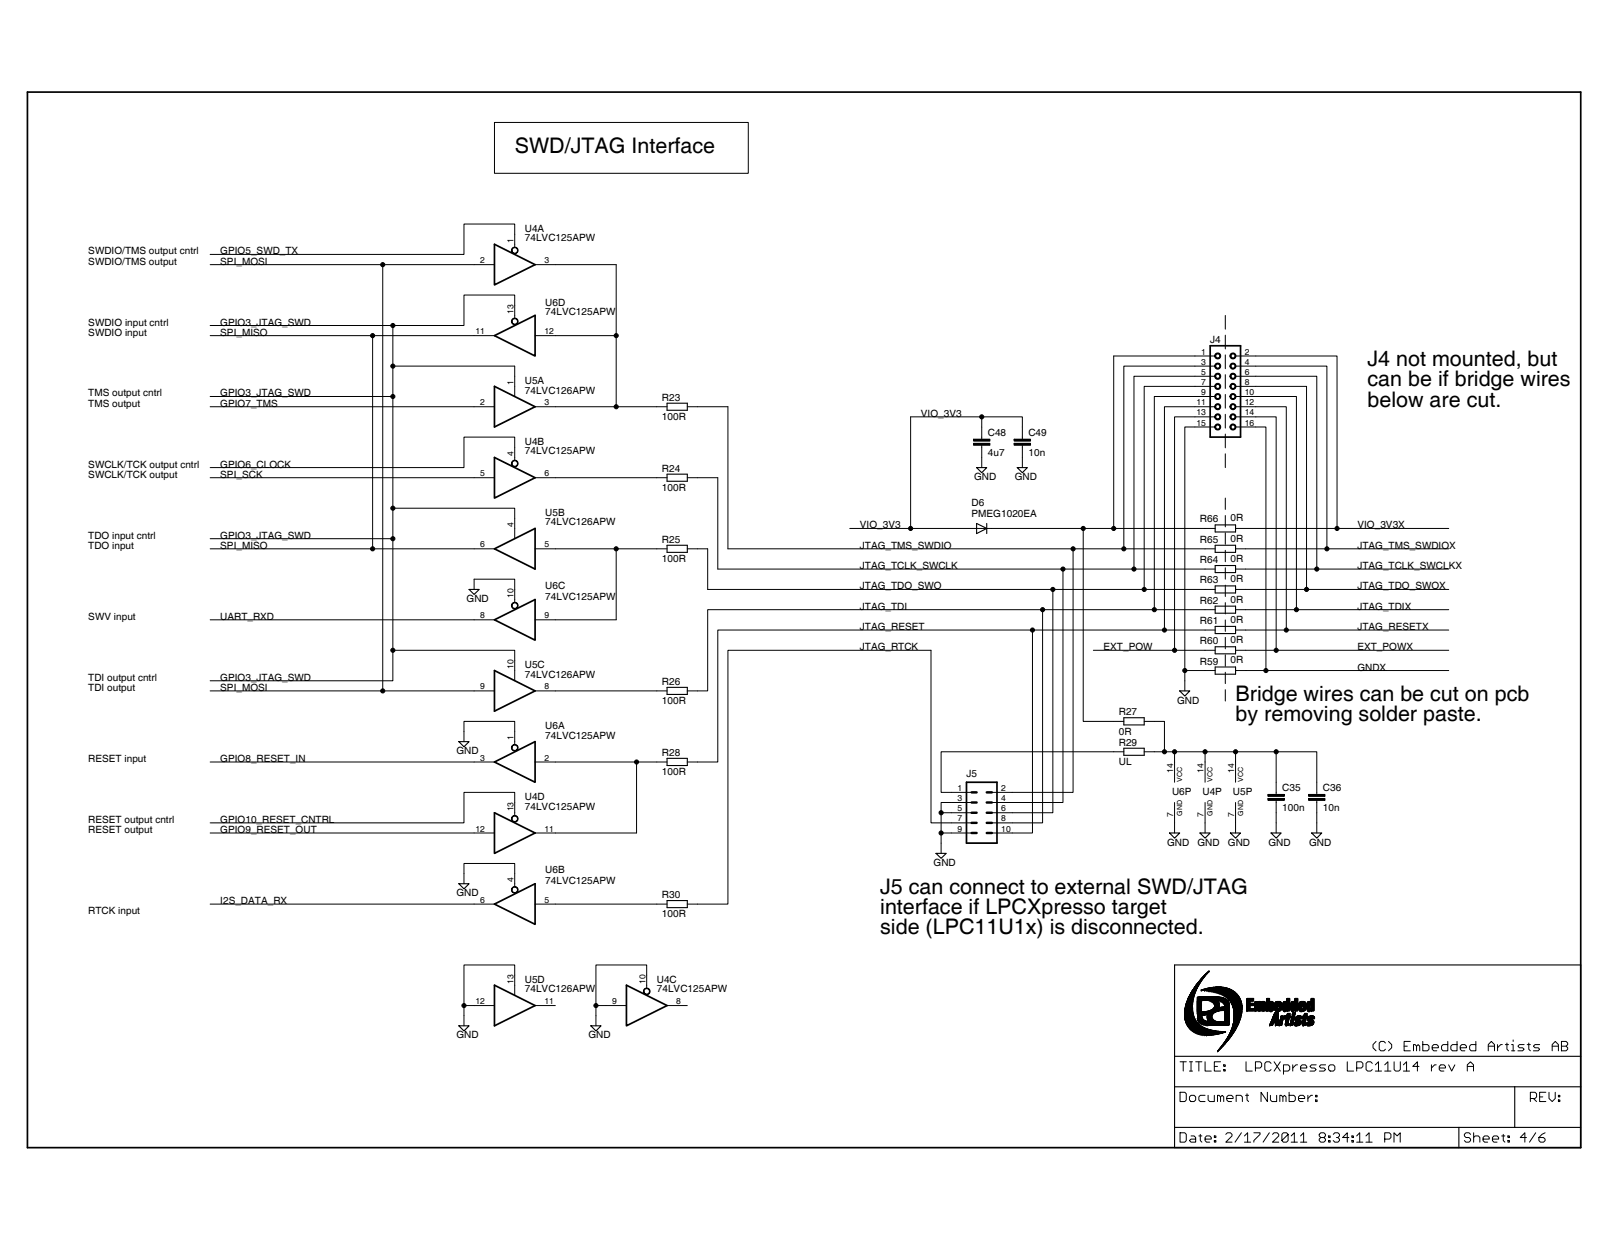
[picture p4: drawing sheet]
<svg xmlns="http://www.w3.org/2000/svg" width="279mm" height="216mm" viewBox="0 0 279 216" stroke-linecap="round" stroke-linejoin="round" font-family="sans-serif">
<defs><g id="words">
<g font-size="3.7">
<text x="89.3" y="26.5">SWD/JTAG Interface</text>
<text x="237.3" y="63.5">J4 not mounted, but</text>
<text x="237.3" y="67.1">can be if bridge wires</text>
<text x="237.3" y="70.6">below are cut.</text>
<text x="214.4" y="121.7">Bridge wires can be cut on pcb</text>
<text x="214.4" y="125.2">by removing solder paste.</text>
<text x="152.8" y="155.1">J5 can connect to external SWD/JTAG</text>
<text x="152.8" y="158.7">interface if LPCXpresso target</text>
<text x="152.8" y="162.2">side (LPC11U1x) is disconnected.</text>
</g>
<g font-size="1.7">
<text x="91.1" y="41.9">74LVC125APW</text>
<text x="91.1" y="40.2">U4A</text>
<text x="15.3" y="44.2">SWDIO/TMS output cntrl</text>
<text x="15.3" y="45.9">SWDIO/TMS output</text>
<text x="38.2" y="45.9">SPI_MOSI</text>
<text x="38.2" y="44.2">GPIO5_SWD_TX</text>
<text x="94.6" y="53.1">U6D</text>
<text x="15.3" y="58.3">SWDIO input</text>
<text x="15.3" y="56.5">SWDIO input cntrl</text>
<text x="38.2" y="58.3">SPI_MISO</text>
<text x="38.2" y="56.5">GPIO3_JTAG_SWD</text>
<text x="94.6" y="54.7">74LVC125APW</text>
<text x="210" y="59.5">J4</text>
<text x="15.3" y="70.6">TMS output</text>
<text x="15.3" y="68.8">TMS output cntrl</text>
<text x="38.2" y="70.6">GPIO7_TMS</text>
<text x="38.2" y="68.8">GPIO3_JTAG_SWD</text>
<text x="91.1" y="66.6">U5A</text>
<text x="91.1" y="68.3">74LVC126APW</text>
<text x="114.9" y="69.6">R23</text>
<text x="91.1" y="77.2">U4B</text>
<text x="114.9" y="72.9">100R</text>
<text x="159.8" y="72.3">VIO_3V3</text>
<text x="171.4" y="75.6">C48</text>
<text x="178.5" y="75.6">C49</text>
<text x="15.3" y="81.2">SWCLK/TCK output cntrl</text>
<text x="15.3" y="82.9">SWCLK/TCK output</text>
<text x="38.2" y="82.9">SPI_SCK</text>
<text x="38.2" y="81.2">GPIO6_CLOCK</text>
<text x="91.1" y="78.9">74LVC125APW</text>
<text x="114.9" y="81.9">R24</text>
<text x="169" y="83.4">GND</text>
<text x="171.4" y="79.1">4u7</text>
<text x="176.1" y="83.4">GND</text>
<text x="178.5" y="79.1">10n</text>
<text x="94.6" y="89.5">U5B</text>
<text x="114.9" y="85.2">100R</text>
<text x="168.6" y="87.9">D6</text>
<text x="168.6" y="89.8">PMEG1020EA</text>
<text x="15.3" y="95.2">TDO input</text>
<text x="15.3" y="93.5">TDO input cntrl</text>
<text x="38.2" y="95.3">SPI_MISO</text>
<text x="38.2" y="93.5">GPIO3_JTAG_SWD</text>
<text x="94.6" y="91.2">74LVC126APW</text>
<text x="114.9" y="94.2">R25</text>
<text x="149.2" y="95.3">JTAG_TMS_SWDIO</text>
<text x="149.2" y="91.7">VIO_3V3</text>
<text x="208.2" y="94.2">R65</text>
<text x="208.2" y="90.7">R66</text>
<text x="213.5" y="94">0R</text>
<text x="213.5" y="90.5">0R</text>
<text x="235.6" y="95.3">JTAG_TMS_SWDIOX</text>
<text x="235.6" y="91.7">VIO_3V3X</text>
<text x="114.9" y="97.5">100R</text>
<text x="149.2" y="98.8">JTAG_TCLK_SWCLK</text>
<text x="208.2" y="101.3">R63</text>
<text x="208.2" y="97.7">R64</text>
<text x="213.5" y="101">0R</text>
<text x="213.5" y="97.5">0R</text>
<text x="235.6" y="98.8">JTAG_TCLK_SWCLKX</text>
<text x="15.3" y="107.6">SWV input</text>
<text x="38.2" y="107.6">UART_RXD</text>
<text x="81" y="104.5">GND</text>
<text x="94.6" y="102.2">U6C</text>
<text x="94.6" y="104.1">74LVC125APW</text>
<text x="149.2" y="102.3">JTAG_TDO_SWO</text>
<text x="149.2" y="105.8">JTAG_TDI</text>
<text x="208.2" y="104.8">R62</text>
<text x="213.5" y="104.6">0R</text>
<text x="235.6" y="102.3">JTAG_TDO_SWOX</text>
<text x="235.6" y="105.8">JTAG_TDIX</text>
<text x="149.2" y="109.3">JTAG_RESET</text>
<text x="149.2" y="112.9">JTAG_RTCK</text>
<text x="191.5" y="112.9">EXT_POW</text>
<text x="208.2" y="111.8">R60</text>
<text x="208.2" y="108.3">R61</text>
<text x="213.5" y="111.6">0R</text>
<text x="213.5" y="108.1">0R</text>
<text x="235.6" y="109.3">JTAG_RESETX</text>
<text x="235.6" y="112.9">EXT_POWX</text>
<text x="15.3" y="118.2">TDI output cntrl</text>
<text x="15.3" y="119.9">TDI output</text>
<text x="38.2" y="119.9">SPI_MOSI</text>
<text x="38.2" y="118.2">GPIO3_JTAG_SWD</text>
<text x="91.1" y="116">U5C</text>
<text x="91.1" y="117.6">74LVC126APW</text>
<text x="114.9" y="118.9">R26</text>
<text x="208.2" y="115.3">R59</text>
<text x="213.5" y="115.1">0R</text>
<text x="235.6" y="116.4">GNDX</text>
<text x="114.9" y="122.2">100R</text>
<text x="194.2" y="124.2">R27</text>
<text x="204.3" y="122.1">GND</text>
<text x="79.2" y="130.9">GND</text>
<text x="94.6" y="126.5">U6A</text>
<text x="94.6" y="128.2">74LVC125APW</text>
<text x="114.9" y="131.2">R28</text>
<text x="194.2" y="129.4">R29</text>
<text x="194.2" y="127.5">0R</text>
<text x="15.3" y="132.2">RESET input</text>
<text x="38.2" y="132.2">GPIO8_RESET_IN</text>
<text x="114.9" y="134.5">100R</text>
<text x="167.7" y="134.9">J5</text>
<text x="194.2" y="132.8">UL</text>
<text x="203.4" y="138">U6P</text>
<text x="208.7" y="138">U4P</text>
<text x="214" y="138">U5P</text>
<text x="222.5" y="137.3">C35</text>
<text x="229.6" y="137.3">C36</text>
<text x="15.3" y="142.8">RESET output cntrl</text>
<text x="38.2" y="142.8">GPIO10_RESET_CNTRL</text>
<text x="91.1" y="140.5">74LVC125APW</text>
<text x="91.1" y="138.9">U4D</text>
<text x="222.5" y="140.8">100n</text>
<text x="229.6" y="140.8">10n</text>
<text x="15.3" y="144.6">RESET output</text>
<text x="38.2" y="144.6">GPIO9_RESET_OUT</text>
<text x="202.5" y="146.8">GND</text>
<text x="207.8" y="146.8">GND</text>
<text x="213.1" y="146.8">GND</text>
<text x="220.1" y="146.8">GND</text>
<text x="227.2" y="146.8">GND</text>
<text x="79.2" y="155.6">GND</text>
<text x="94.6" y="151.5">U6B</text>
<text x="94.6" y="153.4">74LVC125APW</text>
<text x="114.9" y="155.9">R30</text>
<text x="162" y="150.3">GND</text>
<text x="15.3" y="158.7">RTCK input</text>
<text x="38.2" y="156.9">I2S_DATA_RX</text>
<text x="114.9" y="159.2">100R</text>
<text x="91.1" y="170.6">U5D</text>
<text x="91.1" y="172.2">74LVC126APW</text>
<text x="114" y="172.2">74LVC125APW</text>
<text x="114" y="170.6">U4C</text>
<text x="79.2" y="180.2">GND</text>
<text x="102.1" y="180.2">GND</text>
</g>
<g font-size="1.5">
<text x="83.4" y="45.7">2</text>
<text x="89.1" y="42.1" transform="rotate(-90 89.1 42.1)">1</text>
<text x="94.5" y="45.7">3</text>
<text x="82.5" y="58">11</text>
<text x="89.1" y="54.5" transform="rotate(-90 89.1 54.5)">13</text>
<text x="94.5" y="58">12</text>
<text x="208.4" y="61.5">1</text>
<text x="208.4" y="63.3">3</text>
<text x="208.4" y="65">5</text>
<text x="216" y="61.5">2</text>
<text x="216" y="63.3">4</text>
<text x="216" y="65">6</text>
<text x="83.4" y="70.3">2</text>
<text x="89.1" y="66.8" transform="rotate(-90 89.1 66.8)">1</text>
<text x="94.5" y="70.3">3</text>
<text x="207.6" y="70.3">11</text>
<text x="208.4" y="66.8">7</text>
<text x="208.4" y="68.6">9</text>
<text x="216" y="66.8">8</text>
<text x="216" y="68.6">10</text>
<text x="216" y="70.3">12</text>
<text x="207.6" y="73.9">15</text>
<text x="207.6" y="72.1">13</text>
<text x="216" y="73.9">16</text>
<text x="216" y="72.1">14</text>
<text x="83.4" y="82.7">5</text>
<text x="89.1" y="79.1" transform="rotate(-90 89.1 79.1)">4</text>
<text x="94.5" y="82.7">6</text>
<text x="83.4" y="95">6</text>
<text x="89.1" y="91.5" transform="rotate(-90 89.1 91.5)">4</text>
<text x="94.5" y="95">5</text>
<text x="83.4" y="107.3">8</text>
<text x="89.1" y="103.8" transform="rotate(-90 89.1 103.8)">10</text>
<text x="94.5" y="107.3">9</text>
<text x="83.4" y="119.7">9</text>
<text x="89.1" y="116.1" transform="rotate(-90 89.1 116.1)">10</text>
<text x="94.5" y="119.7">8</text>
<text x="83.4" y="132">3</text>
<text x="89.1" y="128.5" transform="rotate(-90 89.1 128.5)">1</text>
<text x="94.5" y="132">2</text>
<text x="166.2" y="137.3">1</text>
<text x="173.8" y="137.3">2</text>
<text x="203.6" y="134.1" transform="rotate(-90 203.6 134.1)">14</text>
<text x="208.9" y="134.1" transform="rotate(-90 208.9 134.1)">14</text>
<text x="214.2" y="134.1" transform="rotate(-90 214.2 134.1)">14</text>
<text x="89.1" y="140.8" transform="rotate(-90 89.1 140.8)">13</text>
<text x="166.2" y="139">3</text>
<text x="166.2" y="140.8">5</text>
<text x="166.2" y="142.6">7</text>
<text x="173.8" y="139">4</text>
<text x="173.8" y="140.8">6</text>
<text x="173.8" y="142.6">8</text>
<text x="203.6" y="141.7" transform="rotate(-90 203.6 141.7)">7</text>
<text x="208.9" y="141.7" transform="rotate(-90 208.9 141.7)">7</text>
<text x="214.2" y="141.7" transform="rotate(-90 214.2 141.7)">7</text>
<text x="82.5" y="144.3">12</text>
<text x="94.5" y="144.3">11</text>
<text x="166.2" y="144.3">9</text>
<text x="173.8" y="144.3">10</text>
<text x="89.1" y="153.1" transform="rotate(-90 89.1 153.1)">4</text>
<text x="83.4" y="156.7">6</text>
<text x="94.5" y="156.7">5</text>
<text x="89.1" y="170.8" transform="rotate(-90 89.1 170.8)">13</text>
<text x="112" y="170.8" transform="rotate(-90 112 170.8)">10</text>
<text x="82.5" y="174.3">12</text>
<text x="94.5" y="174.3">11</text>
<text x="106.3" y="174.3">9</text>
<text x="117.4" y="174.3">8</text>
</g>
<g font-size="1.2">
<text x="205.2" y="135.8" transform="rotate(-90 205.2 135.8)">VCC</text>
<text x="210.4" y="135.8" transform="rotate(-90 210.4 135.8)">VCC</text>
<text x="215.7" y="135.8" transform="rotate(-90 215.7 135.8)">VCC</text>
<text x="205.2" y="141.6" transform="rotate(-90 205.2 141.6)">GND</text>
<text x="210.4" y="141.6" transform="rotate(-90 210.4 141.6)">GND</text>
<text x="215.7" y="141.6" transform="rotate(-90 215.7 141.6)">GND</text>
</g>
</g></defs>
<g fill="none" stroke="#000" stroke-width=".17">
<path d="M85.8 21.3h44.1v8.8h-44.1zM36.5 58.3h49.3M36.5 45.9h49.3M64.7 58.3v36.9M66.4 45.9v74M68.2 56.5v7M88.9 43.1a.58 .58 0 0 1 .9 .1 .58 .58 0 0 1-.3 .8 .58 .58 0 0 1-.7-.5h.1a.49 .49 0 0 1 .7-.4 .49 .49 0 0 1 .1 .8 .49 .49 0 0 1-.8-.3v-.1h-.1zM88.9 55.4a.58 .58 0 0 1 .9 .1 .58 .58 0 0 1-.3 .8 .58 .58 0 0 1-.7-.5h.1a.48 .48 0 0 1 .6-.4 .48 .48 0 0 1 .1 .8 .48 .48 0 0 1-.7-.2l-.1-.2zM89.3 42.9v-4h-8.8v5.3h-44M89.3 55.3v-4.1h-8.8v5.3h-44M92.9 45.9h14v24.7M92.9 58.3h14"/>
<path d="M212.6 54.7v2.4M212.6 58.2v2.4M36.5 68.8h31.7M68.2 63.5v24.7M68.2 63.5h21.1v5.3M85.8 70.6h-49.3M89.3 79.9v-4h-8.8v5.3h-44M92.9 70.6h22.9M169 76.9h2.8v.4h-2.8zM169 76.9h.1M169 76.2h2.8v.4h-2.8zM169 76.2h.1"/>
<path d="M170.4 72.3v3.9M170.4 77.3v3.9M176 76.9h2.8v.4h-2.8zM176 76.9h.1M176 76.2h2.8v.4h-2.8zM176 76.2h.1M177.4 76.2v-3.9h-19.4v19.4M177.4 77.3v3.9M210.9 74.1h-5.3v42.3M210.9 70.6h-8.8v38.7h-22.9M210.9 63.5h-15.9v31.7h-68.7v-24.6h-7M210.9 65.3h-14.1v33.5h-72.2v-15.9h-5.3"/>
<path d="M210.9 67.1h-12.3v35.2h-75.8v-7l-3.5-.1M210.9 68.8h-10.6v37h-77.5v14.1h-3.5M210.9 72.3h-7.1v40.6M210.9 61.8h-17.6v29.9h-5.3M211 66.7a.52 .52 0 0 1 .8 .1 .52 .52 0 0 1-.4 .8 .52 .52 0 0 1-.6-.5h.2a.35 .35 0 0 1 .4-.4 .35 .35 0 0 1 .2 .6 .35 .35 0 0 1-.6-.1v-.1h-.2zM211 68.4a.53 .53 0 0 1 .8 .2 .53 .53 0 0 1-.3 .7 .53 .53 0 0 1-.7-.5h.2a.35 .35 0 0 1 .4-.3 .35 .35 0 0 1 .2 .5 .35 .35 0 0 1-.6 0v-.2h-.2zM211 70.2a.53 .53 0 0 1 .8 .1 .53 .53 0 0 1-.3 .8 .53 .53 0 0 1-.7-.5h.2a.35 .35 0 0 1 .4-.4 .35 .35 0 0 1 .2 .6 .35 .35 0 0 1-.6-.1v-.1h-.2zM211 71.9a.53 .53 0 0 1 .8 .2 .53 .53 0 0 1-.3 .7 .53 .53 0 0 1-.7-.5h.2a.35 .35 0 0 1 .4-.3 .35 .35 0 0 1 .2 .6 .35 .35 0 0 1-.6-.1v-.2h-.2zM211 73.7a.52 .52 0 0 1 .8 .2 .52 .52 0 0 1-.4 .7 .52 .52 0 0 1-.6-.5h.2a.35 .35 0 0 1 .4-.3 .35 .35 0 0 1 .2 .5 .35 .35 0 0 1-.6 0v-.2h-.2zM211 64.9a.53 .53 0 0 1 .8 .1 .53 .53 0 0 1-.3 .8 .53 .53 0 0 1-.7-.5h.2a.35 .35 0 0 1 .4-.4 .35 .35 0 0 1 .2 .6 .35 .35 0 0 1-.6-.1v-.1h-.2zM211 63.1a.53 .53 0 0 1 .8 .2 .53 .53 0 0 1-.3 .7 .53 .53 0 0 1-.7-.5h.2a.35 .35 0 0 1 .4-.3 .35 .35 0 0 1 .2 .5 .35 .35 0 0 1-.6 0v-.2h-.2zM211 61.4a.53 .53 0 0 1 .8 .1 .53 .53 0 0 1-.3 .8 .53 .53 0 0 1-.7-.5h.2a.35 .35 0 0 1 .4-.4 .35 .35 0 0 1 .2 .6 .35 .35 0 0 1-.6-.1v-.1h-.2z"/>
<path d="M212.6 61.6v2.4M212.6 65v2.4M212.6 68.5v2.3M212.6 71.9v2.4M212.6 75.3v2.4M212.6 78.8v2.4M213.6 66.7a.52 .52 0 0 1 .8 .1 .52 .52 0 0 1-.3 .8 .52 .52 0 0 1-.7-.5h.2a.35 .35 0 0 1 .4-.4 .35 .35 0 0 1 .3 .4l-.3 .3-.3-.1-.1-.2h-.2zM213.6 68.4a.53 .53 0 0 1 .8 .2 .53 .53 0 0 1-.3 .7 .53 .53 0 0 1-.7-.5h.2a.35 .35 0 0 1 .4-.3 .35 .35 0 0 1 .3 .4l-.3 .3-.3-.1-.1-.3h-.2zM213.6 70.2a.53 .53 0 0 1 .8 .1 .53 .53 0 0 1-.3 .8 .53 .53 0 0 1-.7-.5h.2a.35 .35 0 0 1 .5-.4 .35 .35 0 0 1 .1 .6 .35 .35 0 0 1-.5-.1l-.1-.1h-.2zM213.6 71.9a.53 .53 0 0 1 .8 .2 .53 .53 0 0 1-.3 .7 .53 .53 0 0 1-.7-.5h.2a.35 .35 0 0 1 .5-.3 .35 .35 0 0 1 .1 .6 .35 .35 0 0 1-.5-.1l-.1-.2h-.2zM213.6 73.7a.52 .52 0 0 1 .8 .2 .52 .52 0 0 1-.3 .7 .52 .52 0 0 1-.7-.5h.2a.35 .35 0 0 1 .4-.3 .35 .35 0 0 1 .3 .4l-.3 .3-.3-.1-.1-.3h-.2zM213.6 64.9a.53 .53 0 0 1 .8 .1 .53 .53 0 0 1-.3 .8 .53 .53 0 0 1-.7-.5h.2a.35 .35 0 0 1 .5-.4 .35 .35 0 0 1 .1 .6 .35 .35 0 0 1-.5-.1l-.1-.1h-.2z"/>
<path d="M213.6 63.1a.53 .53 0 0 1 .8 .2 .53 .53 0 0 1-.3 .7 .53 .53 0 0 1-.7-.5h.2a.35 .35 0 0 1 .5-.3 .35 .35 0 0 1 .1 .5 .35 .35 0 0 1-.5 0l-.1-.2h-.2zM213.6 61.4a.53 .53 0 0 1 .8 .1 .53 .53 0 0 1-.3 .8 .53 .53 0 0 1-.7-.5h.2a.35 .35 0 0 1 .4-.4 .35 .35 0 0 1 .3 .4l-.3 .3-.3-.1-.1-.2h-.2zM214.4 63.5h15.9v31.7h21.1M214.4 65.3h14.1v33.5h22.9M214.4 67.1h12.3v35.2h24.7M214.4 70.6h8.8v38.7h28.2M214.4 72.3h7.1v40.6M214.4 74.1h5.3v42.3M214.4 68.8h10.6v37M214.4 61.8h17.6v29.9h19.4M36.5 93.5h31.7M36.5 82.9h49.3"/>
<path d="M36.5 95.2h49.3M68.2 88.2v24.7M68.2 88.2h21.1v5.3M88.9 80a.58 .58 0 0 1 .9 .1 .58 .58 0 0 1-.3 .9 .58 .58 0 0 1-.7-.5h.1a.48 .48 0 0 1 .6-.4 .48 .48 0 0 1 .1 .7 .48 .48 0 0 1-.7-.2l-.1-.1zM92.9 95.2h22.9M92.9 82.9h22.9M106.9 95.2v12.4h-14M147.5 91.7h40.5M184.5 98.8v40.5h-12.4M186.2 95.3v42.2h-14.1M188 91.7v33.5h7M193.3 91.7h17.6"/>
<path d="M195 95.2h15.9M196.8 98.8h14.1M212.6 86.4v2M212.6 89.5v1.9M212.6 92.5v2M212.6 95.5v2M212.6 98.5v2M214.4 95.2h15.9M214.4 98.8h14.1M232 91.7h-17.6M36.5 119.9h49.3M36.5 107.6h49.3"/>
<path d="M68.2 112.9v5.3h-31.7M68.2 112.9h21.1v5.3M82.3 102.3v-1.8h7v4.1M88.9 104.7a.58 .58 0 0 1 .9 .1 .58 .58 0 0 1-.3 .9 .58 .58 0 0 1-.7-.6h.1a.48 .48 0 0 1 .6-.4 .48 .48 0 0 1 .1 .8 .48 .48 0 0 1-.7-.2l-.1-.2zM92.9 119.9h22.9M179.2 109.3h-54.6v22.9h-5.3M179.2 109.3v35.3h-7.1M180.9 105.8v37h-8.8M182.7 102.3v38.8h-10.6M189.7 112.9h21.2M198.6 102.3h12.3M200.3 105.8h10.6"/>
<path d="M202.1 109.3h8.8M210.9 116.4h-5.3v3.5M212.6 101.6v1.9M212.6 104.6v2M212.6 107.6v2M212.6 110.6v2M212.6 113.6v2M212.6 116.7v1.9M212.6 119.7v2M214.4 112.9h37M214.4 116.4h37M214.4 109.3h8.8"/>
<path d="M214.4 105.8h37M214.4 102.3h12.3M80.5 128.7v-3.5h8.8v4M85.8 132.2h-49.3M88.9 129.4a.58 .58 0 0 1 .9 .1 .58 .58 0 0 1-.3 .8 .58 .58 0 0 1-.7-.5h.1a.49 .49 0 0 1 .7-.4 .49 .49 0 0 1 .1 .8 .49 .49 0 0 1-.8-.2v-.2h-.1zM92.9 132.2h22.9M110.5 132.2v12.4h-17.6M168.6 139.3h-5.3v8.8M195 130.5h-31.7v7h5.3M198.6 130.5h5.2M198.6 125.2h3.5v5.3M203.8 135.8v-5.3h5.3v5.3"/>
<path d="M203.8 139.3v5.3M209.1 130.5h12.4v7.4M209.1 139.3v5.3M214.4 130.5v5.3M214.4 139.3v5.3M220 138.6h2.9v.3h-2.9zM220 138.6h.1M220 137.9h2.9v.3h-2.9zM220 137.9h.1M221.5 130.5h7v7.4M221.5 138.9v5.7M227.1 138.6h2.8v.3h-2.8z"/>
<path d="M227.1 138.6h.1M227.1 137.9h2.8v.3h-2.8zM227.1 137.9h.1M228.5 138.9v5.7M80.5 153.4v-3.5h8.8v4M85.8 144.6h-49.3M85.8 156.9h-49.3M88.9 141.7a.58 .58 0 0 1 .9 .1 .58 .58 0 0 1-.3 .9 .58 .58 0 0 1-.7-.6h.1a.48 .48 0 0 1 .7-.4 .48 .48 0 0 1 .1 .8 .48 .48 0 0 1-.8-.2l-.1-.2zM88.9 154a.58 .58 0 0 1 .9 .2 .58 .58 0 0 1-.3 .8 .58 .58 0 0 1-.7-.6h.1a.48 .48 0 0 1 .7-.4 .48 .48 0 0 1 0 .8 .48 .48 0 0 1-.7-.2v-.2h-.1zM89.3 141.6v-4.1h-8.8v5.3h-44M92.9 156.9h22.9M163.3 141.1h5.3"/>
<path d="M163.3 144.6h5.3M168.6 142.8h-7v-29.9h-35.3v44h-7M80.5 174.5h5.3M89.3 172.8v-5.3h-8.8v10.5M92.9 174.5h3.5M103.4 174.5h5.3M111.8 171.6a.58 .58 0 0 1 .9 .2 .58 .58 0 0 1-.3 .8 .58 .58 0 0 1-.7-.6h.1a.48 .48 0 0 1 .7-.3 .48 .48 0 0 1 0 .8 .48 .48 0 0 1-.7-.3v-.2h-.1zM112.2 171.5v-4h-8.8v10.5M115.8 174.5h3.5M205.6 176.3h1.5zM205.6 176.3h.1M205.6 176.2l1.5 .1z"/>
<path d="M205.6 176.2h.1M205.6 176.2h1.5zM205.6 176.1l1.5 .1zM205.6 176.1h.1M205.6 176.1h1.5zM205.6 176l1.5 .1zM205.6 176h.1M205.6 176.3h1.6zM205.6 176h1.5zM205.6 175.9l1.5 .1zM205.6 175.9h.1M205.6 175.9h1.5z"/>
<path d="M205.6 175.8l1.4 .1zM205.6 175.8h.1M205.6 175.8h1.4zM205.6 175.7l1.4 .1zM205.6 175.7h.1M205.6 175.7h1.4zM205.6 176.6l1.7 .1zM205.6 176.6h.1M205.6 176.6h1.7zM205.6 176.4h1.6zM205.6 176.4h.1M205.6 176.3l1.6 .1z"/>
<path d="M205.6 175.4h1.4zM205.6 175.4h.1M205.6 175.3l1.4 .1zM205.6 175.3h.1M205.6 175.3h1.4zM205.6 176.5l1.6 .1zM205.6 176.5h.1M205.6 176.5h1.6zM205.6 176.4l1.6 .1zM205.6 175.6l1.4 .1zM205.6 175.6h.1M205.6 175.6h1.4z"/>
<path d="M205.6 175.5l1.4 .1zM205.6 175.5h.1M205.6 175.5h1.4zM205.6 175.4l1.4 .1zM205.7 176.8h1.6zM205.7 176.8h.1M205.7 176.7l1.6 .1zM205.7 176.7h.1M205.7 176.7h1.6zM205.7 176.6l1.6 .1zM205.7 176.6h.1M205.7 175.2l1.3 .1z"/>
<path d="M205.7 175.2h.1M205.7 175.2h1.3zM205.7 175.1l1.3 .1zM205.7 175.1h.1M205.7 175.1h1.3zM205.7 175l1.3 .1zM205.7 175h.1M205.7 177h1.8zM205.7 177h.1M205.7 176.9l1.7 .1zM205.7 176.9h.1M205.7 176.9h1.7z"/>
<path d="M205.7 176.8l1.7 .1zM205.7 175h1.3zM205.7 174.9l1.3 .1zM205.7 174.9h.1M205.7 174.9h1.3zM205.7 177l1.8 .1zM205.7 174.8l1.2 .1zM205.7 174.8h.1M205.7 174.8h1.2zM205.7 174.7l1.2 .1zM205.7 174.7h.1M205.7 174.7h1.2z"/>
<path d="M205.7 177.1h1.8zM205.7 177.1h.1M205.8 177.2h1.8zM205.8 177.2h.1M205.8 177.2h1.7zM205.8 177.1l1.7 .1zM205.8 177.1h.1M205.8 177.1h1.7zM205.8 174.6l1.1 .1zM205.8 174.6h.1M205.8 174.6h1.1zM205.8 174.5l1.1 .1z"/>
<path d="M205.8 174.5h.1M205.8 177.3h1.9zM205.8 177.3h.1M205.8 177.2l1.8 .1zM205.8 174.5h1.1zM205.8 174.4l1.1 .1zM205.8 174.4h.1M205.8 174.4h1.1zM205.8 177.4h1.9zM205.8 177.4h.1M205.8 174.3l1.2 .1zM205.8 174.3h.1"/>
<path d="M205.8 174.3h1.2zM205.8 174.2l1.2 .1zM205.8 174.2h.1M205.8 177.3l1.9 .1zM205.9 177.5h1.9zM205.9 177.5h.1M205.9 177.4l1.9 .1zM205.9 177.4h.1M205.9 174.2l1.1 .1zM205.9 174.2h.1M205.9 174.2h1.1zM205.9 174.1l1.1 .1z"/>
<path d="M205.9 174.1h.1M205.9 177.6h2zM205.9 177.6h.1M205.9 177.5l1.9 .1zM205.9 174.1h1.1zM205.9 174l1.1 .1zM205.9 174h.1M205.9 174h1.1zM205.9 173.9l1.1 .1zM205.9 173.9h.1M206 177.6l1.9 .1zM206 177.6h.1"/>
<path d="M206 177.7h2zM206 177.7h.1M206 173.9h1zM206 173.9h.1M206 173.8l1 .1zM206 173.8h.1M206 177.7h2M206 177.8h2.1zM206 177.8h.1M206 177.7l2 .1zM206 173.8h1zM206 173.7l1 .1z"/>
<path d="M206 173.7h.1M206 177.8h2.1M206 177.8h2M206.1 173.7h.9zM206.1 173.7h.1M206.1 173.6l.9 .1zM206.1 173.6h.1M206.1 177.9h2.1zM206.1 177.9h.1M206.1 177.8l2.1 .1zM206.1 177.8h.1M206.1 173.6h.9z"/>
<path d="M206.1 173.5l1 .1zM206.1 173.5h.1M206.1 177.9h2.2M206.1 177.9h2.1M206.1 177.9h2.2zM206.1 177.9l2.2 .1zM206.1 173.5h1zM206.1 173.4l1 .1zM206.1 173.4h.1M206.1 178h2.2M206.1 173.4h1zM206.2 178h2.2z"/>
<path d="M206.2 178h.1M206.2 173.4h.9zM206.2 173.4h.1M206.2 178h2.2M206.2 178.1h2.3zM206.2 178.1h.1M206.2 178l2.2 .1zM206.2 173.3l.9 .1zM206.2 173.3h.1M206.2 173.3h.9zM206.2 178.1h2.3M206.2 173.2l.9 .1z"/>
<path d="M206.2 173.2h.1M206.2 173.2h.9zM206.2 178.2h2.5zM206.2 178.2h.1M206.2 178.1l2.4 .1zM206.2 173.1l.9 .1zM206.2 173.1h.1M206.2 178.2h2.5M206.2 178.1h2.4M206.3 178.2h2.4zM206.3 178.2h.1M206.3 173.1h.8z"/>
<path d="M206.3 173.1h.1M206.3 173.1h.9zM206.3 178.2h2.4M206.3 178.2l2.4 .1zM206.3 173l.9 .1zM206.3 173h.1M206.3 173h.9zM206.4 173h.8zM206.4 173h.1M206.4 172.9l.8 .1zM206.4 172.9h.1M206.4 178.3h2.4z"/>
<path d="M206.4 178.3h.1M206.4 178.3h2.4M206.4 178.3l2.5 .1zM206.4 172.9h.8zM206.4 172.8l.8 .1zM206.4 172.8h.1M206.4 178.3h2.5M206.4 178.4h2.6zM206.4 178.4h.1M206.4 178.4h2.6M206.4 178.3l2.6 .1zM206.4 172.8h.8z"/>
<path d="M206.5 172.7h.8zM206.5 172.7h.1M206.5 178.4l2.6 .1zM206.5 178.4h.1M206.5 172.7l.7 .1zM206.5 178.4l2.7 .1M206.5 178.4l2.7 .1zM206.5 172.6l.8 .1zM206.5 172.6h.1M206.5 178.5h2.8zM206.5 178.5h.1M206.5 172.6h.8z"/>
<path d="M206.5 178.5h2.8M206.6 178.5l2.8 .1zM206.6 178.5h.1M206.6 178.5h2.8M206.6 172.5l.7 .1zM206.6 172.5h.1M206.6 172.5h.7zM206.6 178.5l2.9 .1zM206.6 172.4l.7 .1zM206.6 172.4h.1M206.6 178.6h2.9M206.7 178.6h2.9z"/>
<path d="M206.7 178.6h.1M206.7 172.4h.7zM206.7 172.4h.1M206.7 178.6h2.9M206.7 178.6l3 .1zM206.7 172.3l.7 .1zM206.7 172.3h.1M206.7 178.6l3.1 .1M206.7 178.6l3.1 .1zM206.7 172.3h.7zM206.7 172.2l.7 .1zM206.7 172.2h.1"/>
<path d="M206.7 172.2l.8 .1zM206.8 178.7h3.2zM206.8 178.7h.1M206.8 172.2h.7zM206.8 172.2h.1M206.8 172.1l.7 .1zM206.8 172.1h.1M206.8 178.7h3.2M206.8 178.7l3.3 .1zM206.8 172.1h.7zM206.8 178.8h3.3M206.8 172l.7 .1z"/>
<path d="M206.8 172h.1M206.9 178.8h3.3zM206.9 178.8h.1M206.9 178.8h3.3M206.9 172h.6zM206.9 172h.1M206.9 178.8h3.5zM206.9 178.8h3.5M206.9 171.9l.7 .1zM206.9 171.9h.1M206.9 171.9h.7zM206.9 178.8l3.7 .1z"/>
<path d="M206.9 178.9h3.9M207 171.9h.6zM207 171.9h.1M207 178.9h3.8zM207 178.9h.1M207 171.8l.6 .1zM207 171.8h.1M207 171.8h.6zM207 178.9h4zM207 171.7l.6 .1zM207 171.7h.1M207 178.9h4"/>
<path d="M207.1 171.7h.5zM207.1 171.7h.1M207.1 171.7h.6zM207.1 178.9l4.1 .1zM207.1 178.9h.1M207.1 179h4.1M207.1 171.6l.6 .1zM207.1 171.6h.1M207.1 179h4.4zM207.1 179h.1M207.1 171.6h.6zM207.1 179h4.8"/>
<path d="M207.2 171.5l.5 .1zM207.2 171.5h.1M207.2 179h4.7zM207.2 179h.1M207.2 171.5h.5zM207.2 171.5h.6zM207.2 171.4l.6 .1zM207.2 171.4h.1M207.3 179l5 .1zM207.3 179h.1M207.3 179.1h5M207.3 171.4h.5z"/>
<path d="M207.3 171.4h.1M207.3 179.1h5.4zM207.3 179.1h.1M207.3 171.3l.5 .1zM207.3 171.3h.1M207.3 179.1h5.4M207.3 171.3h.6zM207.4 171.2l.5 .1zM207.4 171.2h.1M207.4 179.1l5.2 .1zM207.4 179.1h.1M207.4 179.1h5.2"/>
<path d="M207.4 171.2h.5zM207.5 179.2h5zM207.5 179.2h.1M207.5 171.2h.5zM207.5 171.2h.1M207.5 171.1l.5 .1zM207.5 171.1h.1M207.5 179.2h5M207.5 171.1h.5zM207.5 179.2h4.9zM207.5 171l.5 .1zM207.5 171h.1"/>
<path d="M207.5 171h.5zM207.6 171h.4zM207.6 171h.1M207.6 179.2l4.7 .1zM207.6 179.2h.1M207.6 170.9l.4 .1zM207.6 170.9h.1M207.6 179.2h4.7M207.6 170.9h.5zM207.6 179.3h4.6zM207.6 179.3h.1M207.6 179.3h4.6"/>
<path d="M207.7 170.8l.4 .1zM207.7 170.8h.1M207.7 170.8h.4zM207.7 170.8h.5zM207.7 170.7l.5 .1zM207.7 170.7h.1M207.8 179.3h4.3zM207.8 179.3h.1M207.8 179.3h4.3M207.8 170.7h.4zM207.8 170.7h.1M207.8 176.7l.9 .1z"/>
<path d="M207.8 176.7h.1M207.8 175.9h2.7zM207.8 175.9h.1M207.8 175.9h2.8zM207.8 175.8l2.8 .1zM207.8 175.8h.1M207.8 175.7l3 .1zM207.8 175.7h.1M207.8 175.7h3zM207.8 175.6l3.2 .1zM207.8 175.6h.1M207.8 175.6h3.3z"/>
<path d="M207.8 175.5l.7 .1zM207.8 175.5h.1M207.8 175.5h.7zM207.8 175.4l.7 .1zM207.8 175.4h.1M207.8 175.4h.7zM207.8 175.3l.7 .1zM207.8 175.3h.1M207.8 175.3h.7zM207.8 175.2l.7 .1zM207.8 175.2h.1M207.8 175.2h.7z"/>
<path d="M207.8 175.1l.7 .1zM207.8 175.1h.1M207.8 175.1h.7zM207.8 175l.7 .1zM207.8 175h.1M207.8 175h.7zM207.8 174.9l.7 .1zM207.8 174.9h.1M207.8 174.9h.7zM207.8 174.8l.7 .1zM207.8 174.8h.1M207.8 174.8h.7z"/>
<path d="M207.8 174.7l.7 .1zM207.8 174.7h.1M207.8 174.7h.7zM207.8 174.6l.7 .1zM207.8 174.6h.1M207.8 174.6h.7zM207.8 174.5l.7 .1zM207.8 174.5h.1M207.8 174.5h.7zM207.8 174.4l.7 .1zM207.8 174.4h.1M207.8 174.4h.7z"/>
<path d="M207.8 174.3l.7 .1zM207.8 174.3h.1M207.8 174.3h.7zM207.8 174.2l.7 .1zM207.8 174.2h.1M207.8 174.2h.7zM207.8 174.1l.7 .1zM207.8 174.1h.1M207.8 174.1h.7zM207.8 174l.7 .1zM207.8 174h.1M207.8 174h.7z"/>
<path d="M207.8 173.9l.7 .1zM207.8 173.9h.1M207.8 173.9h.7zM207.8 173.8l.7 .1zM207.8 173.8h.1M207.8 173.8h.7zM207.8 173.7l.7 .1zM207.8 173.7h.1M207.8 173.7h.7zM207.8 173.6l.7 .1zM207.8 173.6h.1M207.8 173.5h5.2z"/>
<path d="M207.8 173.5h.1M207.8 173.5h5.1zM207.8 173.4h4.9zM207.8 173.4h.1M207.8 173.3l4.9 .1zM207.8 173.3h.1M207.8 173.2l4.7 .1zM207.8 173.2h.1M207.8 173.2h4.5zM207.8 173.1h4.2zM207.8 173.1h.1M207.8 173.1h4.1z"/>
<path d="M207.8 175.9h2.7M207.8 175.9h2.8M207.8 175.7h3M207.8 175.6h3.2M207.8 173.5h5.2M207.8 173.5h5.1M207.8 173.4h5M207.8 173.4h4.9M207.8 173.2h4.7M207.8 173.2h4.6M207.8 173.1h4.2M207.8 173.1h4.1"/>
<path d="M207.8 176.7h.9zM207.8 176.6l.9 .1zM207.8 176.6h.1M207.8 176.6l.8 .1zM207.8 176.6h.8zM207.8 176.5l.8 .1zM207.8 176.5h.1M207.8 176.5h.8zM207.8 176.4l.8 .1zM207.8 176.4h.1M207.8 176.4h.8zM207.8 176.3l.8 .1z"/>
<path d="M207.8 176.3h.1M207.8 176.3h.8zM207.8 176.2l.8 .1zM207.8 176.2h.1M207.8 176.2h.9zM207.8 176.1l1.2 .1zM207.8 176.1h.1M207.8 176.1h1.5zM207.8 176.1h1.7zM207.8 176l2.6 .1zM207.8 176h.1M207.8 176h2.6z"/>
<path d="M207.8 176h2.7zM207.8 175.9l2.7 .1zM207.8 175.8h2.9zM207.8 175.7h3.1zM207.8 175.6h.7zM207.8 173.6h.7zM207.8 173.5l5.2 .1zM207.8 173.4l5.1 .1zM207.8 173.4h5zM207.8 173.3h4.8zM207.8 173.2h4.6zM207.8 173.1l4.4 .1z"/>
<path d="M207.8 170.6l.4 .1zM207.8 170.6h.1M207.8 176.1h2.6M207.8 176h2.7M207.8 175.7h3.1M207.8 173.6h5.2M207.8 173.3h4.8M207.8 173.1h4.4M207.8 179.3l4.1 .1zM207.8 176.8l1 .1zM207.8 176.8h.1M207.8 176.8l.9 .1z"/>
<path d="M207.8 176.8h.9zM207.8 179.3h4.1M207.9 176.9h.9zM207.9 176.9h.1M207.9 177h1zM207.9 177h.1M207.9 176.9l.9 .1zM207.9 170.6h.4zM207.9 170.6h.1M207.9 170.5l.4 .1zM207.9 170.5h.1M207.9 177l1.1 .1z"/>
<path d="M207.9 179.4h3.9zM207.9 179.4h.1M207.9 177.1h1.2zM207.9 177.1h.1M207.9 177.1h1.1zM207.9 170.5h.4zM207.9 179.4h3.9M208 173l3.6 .1zM208 173h.1M208 173h3.6M208 177.2h1.3zM208 177.2h.1"/>
<path d="M208 177.1l1.1 .1zM208 177.1h.1M208 170.4l.4 .1zM208 170.4h.1M208 179.4h3.6zM208 179.4h.1M208 177.2h1.4zM208 170.4h.4zM208 177.3h1.7zM208 177.3h.1M208 177.2l1.5 .1zM208 170.3l.4 .1z"/>
<path d="M208 170.3h.1M208.1 177.3l3.7 .1zM208.1 177.3h.1M208.1 170.3h.3zM208.1 170.3h.1M208.1 177.3h3.7M208.1 177.4h5.2zM208.1 177.4h.1M208.1 170.3h.4zM208.1 177.4h5.2M208.2 179.4l3.3 .1zM208.2 179.4h.1"/>
<path d="M208.2 179.5h3.3M208.2 177.4h5.1zM208.2 177.4h.1M208.2 170.2l.3 .1zM208.2 170.2h.1M208.2 177.4h5.1M208.2 170.2h.3zM208.2 177.4l5.1 .1zM208.2 173h3.1zM208.2 173h.1M208.2 170.1l.4 .1zM208.2 170.1h.1"/>
<path d="M208.2 173h3.1M208.3 177.5h5zM208.3 177.5h.1M208.3 177.5h5M208.3 179.5h3zM208.3 179.5h.1M208.3 170.1h.3zM208.3 170.1h.1M208.3 179.5h3M208.3 170l.3 .1zM208.3 170h.1M208.4 170h.3z"/>
<path d="M208.4 170h.1M208.4 177.6h4.9zM208.4 177.6h.1M208.4 177.5l4.9 .1zM208.4 177.5h.1M208.4 169.9l.3 .1zM208.4 169.9h.1M208.4 177.6h4.9M208.4 177.5h4.9M208.4 179.5h2.8zM208.4 179.5h.1M208.4 169.9h.3z"/>
<path d="M208.4 179.5h2.8M208.4 171.8l5.4 .1zM208.4 171.8h.1M208.4 171.8h5.4M208.5 177.6h4.8zM208.5 177.6h.1M208.5 169.8l.3 .1zM208.5 169.8h.1M208.5 177.6h4.8M208.5 169.8h.3zM208.5 179.5l2.4 .1zM208.5 179.5h.1"/>
<path d="M208.5 171.9h5.3zM208.5 171.9h.1M208.5 179.6h2.4M208.5 171.9h5.3M208.6 177.6l4.7 .1zM208.6 177.6h.1M208.6 171.8h5.1zM208.6 171.8h.1M208.6 177.7h4.7M208.6 171.8h5.1M208.6 173.6h4.4zM208.6 173.6h.1"/>
<path d="M208.6 169.7l.2 .1zM208.6 169.7h.1M208.6 173.6h4.5M208.6 177.7h4.7zM208.6 177.7h.1M208.6 169.7l.3 .1zM208.6 169.7h.3zM208.6 169.6l.3 .1zM208.6 169.6h.1M208.7 171.7l5 .1zM208.7 171.7h.1M208.7 171.8h5"/>
<path d="M208.7 177.7h4.6zM208.7 177.7h.1M208.7 169.6l.2 .1zM208.7 169.6h.1M208.7 179.6h2zM208.7 179.6h.1M208.7 169.6h.3zM208.7 169.5l.3 .1zM208.7 169.5h.1M208.8 171.7h4.8zM208.8 171.7h.1M208.8 169.5h.2z"/>
<path d="M208.8 169.5h.1M208.8 171.7h4.8M208.8 177.7l4.5 .1zM208.8 177.7h.1M208.8 177.8h4.5M208.8 169.5h.3zM208.9 169.4l.2 .1zM208.9 169.4h.1M208.9 177.8h4.4zM208.9 177.8h.1M208.9 171.7h4.6zM208.9 171.7h.1"/>
<path d="M208.9 169.4h.2zM208.9 177.8h4.4M208.9 169.3l.3 .1zM208.9 169.3h.1M209 169.3h.2zM209 169.3h.1M209 179.6h1.4zM209 179.6h.1M209 171.6l4.4 .1zM209 171.6h.1M209 169.2l.2 .1zM209 169.2h.1"/>
<path d="M209 171.7h4.4M209 177.8h4.3zM209 177.8h.1M209 177.8h4.3M209 175.6h2.1zM209 175.6h.1M209 171.9h4.9zM209 171.9h.1M209 169.2h.3zM209 171.9h5M209.1 169.2h.2zM209.1 169.2h.1"/>
<path d="M209.1 169.1l.2 .1zM209.1 169.1h.1M209.1 171.6h4.2zM209.1 171.6h.1M209.1 169.1h.3zM209.1 171.6h4.2M209.2 177.8l4.1 .1zM209.2 177.8h.1M209.2 169.1h.2zM209.2 169.1h.1M209.2 177.9h4.1M209.2 169l.2 .1z"/>
<path d="M209.2 169h.1M209.3 169h.1zM209.3 169h.1M209.3 171.6h4zM209.3 171.6h.1M209.3 169h.2zM209.3 171.6h4M209.4 179.6l.6 .1zM209.4 179.6h.1M209.4 177.9h3.9zM209.4 177.9h.1M209.4 175.5l1.8 .1z"/>
<path d="M209.4 175.5h.1M209.4 168.9l.1 .1zM209.4 168.9h.1M209.4 177.9h3.9M209.4 168.9h.1zM209.4 171.5l3.7 .1zM209.4 171.5h.1M209.4 171.6h3.7M209.4 171.9l4.6 .1zM209.4 171.9h.1M209.5 168.8v.1zM209.5 168.8h.1"/>
<path d="M209.5 176.5h.8zM209.5 176.5h.1M209.5 176.4l.8 .1zM209.5 176.4h.1M209.5 176.4h.8zM209.5 168.8h.1zM209.5 176.7l.9 .1zM209.5 176.7h.1M209.5 176.7h.9zM209.5 176.6l.8 .1zM209.5 176.6h.1M209.5 176.6h.8z"/>
<path d="M209.5 176.5l.8 .1zM209.5 176.3l.8 .1zM209.5 176.3h.1M209.5 176.3h.8zM209.5 176.2l.8 .1zM209.5 176.2h.1M209.5 176.2h.9zM209.5 176.1l.9 .1zM209.5 176.1h.1M209.5 176.8l1 .1zM209.5 176.8h.1M209.6 176.8l.9 .1z"/>
<path d="M209.6 176.8h.1M209.6 176.8h.8zM209.6 176.7l.8 .1zM209.6 176.7h.1M209.6 176.1h.8zM209.6 176.1h.1M209.6 175.5h1.7zM209.6 175.5h.1M209.6 171.5h3.4zM209.6 171.5h.1M209.6 168.7l.1 .1zM209.6 168.7h.1"/>
<path d="M209.6 171.5h3.4M209.6 177.9h3.5zM209.6 177.9h.1M209.6 176.9h.9zM209.6 176.9h.1M209.6 177h1zM209.6 177h.1M209.6 176.9l.9 .1zM209.6 168.7h.1zM209.6 177l1.1 .1zM209.7 168.7h.1M209.7 177.1h1z"/>
<path d="M209.7 177.1h.1M209.7 177.1l1.1 .1zM209.7 177.1h1.1zM209.7 172h4.3zM209.7 172h.1M209.7 171.5h3.3zM209.7 171.5h.1M209.7 168.6l.1 .1zM209.7 168.6h.1M209.7 172h4.3M209.7 175.5h1.8zM209.7 175.5h.1"/>
<path d="M209.7 177.2h1.2zM209.7 177.2h.1M209.8 177.2h1.2zM209.8 177.2h.1M209.8 168.6h.1M209.8 168.5h.1M209.8 177.3h1.4zM209.8 177.3h.1M209.8 177.2l1.3 .1zM209.8 175.4l1.9 .1zM209.8 175.4h.1M209.8 173.6l3.3 .1z"/>
<path d="M209.8 173.6h.1M209.9 171.4l2.9 .1zM209.9 171.4h.1M209.9 171.5h2.9M210 175.4h1.9zM210 175.4h.1M210 172h4.1zM210 172h.1M210 172h4.1M210 173.7h1.3zM210 173.7h.1M210.1 175.3l2.3 .1z"/>
<path d="M210.1 175.3h.1M210.1 175.4h2.3M210.1 171.4h2.6zM210.1 171.4h.1M210.1 171.4h2.6M210.1 175.3h3.2zM210.1 175.3h3.2M210.1 173.7h1.3zM210.1 173.7h.1M210.2 175.3h3.1zM210.2 175.3h.1M210.2 173.7l1.2 .1z"/>
<path d="M210.2 173.7h.1M210.2 175.3h3.1M210.2 172l3.9 .1zM210.2 172h.1M210.3 175.2l3 .1zM210.3 175.2h.1M210.3 173.8h1.1zM210.3 173.8h.1M210.3 171.4h2.2zM210.3 171.4h.1M210.3 171.4h2.2M210.3 175.2h3z"/>
<path d="M210.3 175.2h3M210.4 175.2h2.9zM210.4 175.2h.1M210.4 173.8l1.1 .1zM210.4 173.8h.1M210.4 175.2h2.9M210.5 175.1l2.8 .1zM210.5 175.1h.1M210.5 173.9h1zM210.5 173.9h.1M210.5 172.1h3.7zM210.5 172.1h.1"/>
<path d="M210.5 175.2h2.8M210.5 172.1h3.7M210.5 176h-2.7M210.5 175.1h2.8zM210.5 175.1h2.8M210.5 171.3l1.8 .1zM210.5 171.3h.1M210.6 173.9l.9 .1zM210.6 173.9h.1M210.6 175l2.7 .1zM210.6 175h.1M210.6 175h2.7"/>
<path d="M210.6 174l.9 .1zM210.6 174h.1M210.6 174h.9zM210.6 175h2.7zM210.6 172.1h3.6zM210.6 172.1h.1M210.6 172.1h3.6M210.7 174.1h.9zM210.7 174.1h.1M210.7 174l.8 .1zM210.7 174h.1M210.7 175h2.6z"/>
<path d="M210.7 175h.1M210.7 174.9l2.6 .1zM210.7 174.9h.1M210.7 175h2.6M210.7 174.9h2.6M210.7 174.9h2.6zM210.7 174.1l.9 .1zM210.7 175.8h-2.9M210.7 174.8l.9 .1zM210.7 174.8h.1M210.7 174.2h.9zM210.7 174.2h.1"/>
<path d="M210.8 174.8h.8zM210.8 174.8h.1M210.8 174.7l.8 .1zM210.8 174.7h.1M210.8 174.2l.8 .1zM210.8 174.2h.1M210.8 174.7h.8zM210.8 174.6l.8 .1zM210.8 174.6h.1M210.8 174.6h.8zM210.8 174.5l.8 .1zM210.8 174.5h.1"/>
<path d="M210.8 174.5h.8zM210.8 174.4l.8 .1zM210.8 174.4h.1M210.8 174.4h.8zM210.8 174.3l.8 .1zM210.8 174.3h.1M210.8 174.3h.8zM210.8 172.1l3.5 .1zM210.8 172.1h.1M210.8 172.1h3.5M210.9 171.3h1.1zM210.9 171.3h.1"/>
<path d="M211 172.2h3.3zM211 172.2h.1M211 172.2h3.3M211.1 175.6h-3.3M211.1 172.2l3.3 .1zM211.1 172.2h.1M211.1 172.2l3.3 .1M211.3 172.2l3.1 .1zM211.3 172.2h.1M211.4 172.3h3zM211.4 172.3h.1M211.4 172.3h3"/>
<path d="M211.5 172.3l3 .1zM211.5 172.3h.1M211.5 172.3h3M211.5 173.7h1.6zM211.5 173.7h.1M211.6 172.3l2.9 .1zM211.6 172.3h.1M211.6 172.4h2.9M211.7 172.4h2.8zM211.7 172.4h.1M211.7 172.4h2.8M211.7 173.7h1.4z"/>
<path d="M211.7 173.7h.1M211.8 174.8l1.5 .1zM211.8 174.8h.1M211.8 172.4l2.8 .1zM211.8 172.4h.1M211.8 172.4l2.8 .1M211.8 173.7l1.3 .1zM211.8 173.7h.1M211.9 172.4l2.7 .1zM211.9 172.4h.1M211.9 173.8h1.2zM211.9 173.8h.1"/>
<path d="M212 172.5h2.6zM212 172.5h.1M212 172.5h2.6M212 174.8h1.3zM212 174.8h.1M212 173.8h1.2zM212 173.8h.1M212.1 172.5l2.6 .1zM212.1 172.5h.1M212.1 172.6h2.6M212.1 173.8l1.1 .1zM212.1 173.8h.1"/>
<path d="M212.1 173.9h1.1zM212.1 173.9h.1M212.1 172.6h2.6zM212.1 172.6h.1M212.2 173.9h1zM212.2 173.9h.1M212.2 172.6h2.6zM212.2 172.6h.1M212.2 172.6h2.6M212.2 174.8h1.1zM212.2 174.8h.1M212.2 173.9l1.1 .1z"/>
<path d="M212.3 174h1zM212.3 174h.1M212.3 172.6l2.5 .1zM212.3 172.6h.1M212.3 172.7h2.5M212.3 174l1 .1zM212.4 174l.9 .1zM212.4 174h.1M212.4 172.7h2.4zM212.4 172.7h.1M212.4 174.1h.9zM212.4 174.1h.1"/>
<path d="M212.4 174.1l.9 .1zM212.4 172.7h2.4M212.4 174.2h.9zM212.4 174.2h.1M212.4 172.7l2.5 .1zM212.4 172.8h2.5M212.5 174.3h.8zM212.5 174.3h.1M212.5 174.2l.8 .1zM212.5 174.2h.1M212.5 172.8h2.4zM212.5 172.8h.1"/>
<path d="M212.5 172.8h2.4M212.5 175.3l.8 .1zM212.5 175.3h.1M212.5 174.7l.8 .1zM212.5 174.7h.1M212.5 174.7h.8zM212.5 174.6l.8 .1zM212.5 174.6h.1M212.5 174.5h.8zM212.5 174.5h.1M212.5 174.4l.8 .1zM212.5 174.4h.1"/>
<path d="M212.5 174.4h.8zM212.5 174.3l.8 .1zM212.6 174.6h.7zM212.6 174.6h.1M212.6 174.5l.7 .1zM212.6 174.5h.1M212.6 174.5h.7zM212.6 175.4h.7zM212.6 175.4h.1M212.6 172.8h2.3zM212.6 172.8h.1M212.6 172.8h2.3"/>
<path d="M212.6 177.3l.7 .1zM212.6 177.3h.1M212.6 177.3h.7zM212.6 177.2l.7 .1zM212.6 177.2h.1M212.6 177.2h.7zM212.6 177.1l.7 .1zM212.6 177.1h.1M212.6 177.1h.7zM212.6 177l.7 .1zM212.6 177h.1M212.6 177h.7z"/>
<path d="M212.6 176.9l.7 .1zM212.6 176.9h.1M212.6 176.9h.7zM212.6 176.8l.7 .1zM212.6 176.8h.1M212.6 176.8h.7zM212.6 176.7l.7 .1zM212.6 176.7h.1M212.6 176.7h.7zM212.6 176.6l.7 .1zM212.6 176.6h.1M212.6 176.6h.7z"/>
<path d="M212.6 176.5l.7 .1zM212.6 176.5h.1M212.6 176.5h.7zM212.6 176.4l.7 .1zM212.6 176.4h.1M212.6 176.4h.7zM212.6 176.3l.7 .1zM212.6 176.3h.1M212.6 176.3h.7zM212.6 176.2l.7 .1zM212.6 176.2h.1M212.6 176.2h.7z"/>
<path d="M212.6 176.1l.7 .1zM212.6 176.1h.1M212.6 176.1h.7zM212.6 176l.7 .1zM212.6 176h.1M212.6 176h.7zM212.6 175.9l.7 .1zM212.6 175.9h.1M212.6 175.9h.7zM212.6 175.8l.7 .1zM212.6 175.8h.1M212.6 175.8h.7z"/>
<path d="M212.6 175.7l.7 .1zM212.6 175.7h.1M212.6 175.7h.7zM212.6 175.6l.7 .1zM212.6 175.6h.1M212.6 175.6h.7zM212.6 175.5l.7 .1zM212.6 175.5h.1M212.6 175.5h.7zM212.6 175.4l.7 .1zM212.6 172.8l2.3 .1zM212.6 172.9h2.3"/>
<path d="M212.7 172.9h2.2zM212.7 172.9h.1M212.7 172.9l2.3 .1zM212.7 172.9h2.3M212.8 173h2.2zM212.8 173h.1M212.8 173h2.2M212.9 173l2.1 .1zM212.9 173h.1M212.9 173h2.1M213 173.1h2.1zM213 173.1h.1"/>
<path d="M213 173.1h2.1M213 173.1l2.1 .1zM213.1 173.2h2zM213.1 173.2h.1M213.1 173.2h2M213.1 180h.5zM213.1 180h.1M213.1 179.9l.5 .1zM213.1 179.9h.1M213.1 179.9h.5zM213.1 173.2l2.1 .1zM213.1 173.2h2.1"/>
<path d="M213.1 179.9h.6zM213.2 173.3h2zM213.2 173.3h.1M213.2 179.8l.5 .1zM213.2 179.8h.1M213.2 179.8h.5zM213.2 179.7l.5 .1zM213.2 179.7h.1M213.2 179.7h.5zM213.2 173.3l2 .1zM213.3 179.7h.5zM213.3 179.7h.1"/>
<path d="M213.3 173.4h1.9zM213.3 173.4h.1M213.3 179.6l.5 .1zM213.3 179.6h.1M213.3 179.6h.5zM213.3 179.5l.5 .1zM213.3 179.5h.1M213.3 179.5h.6zM213.3 173.4l2 .1zM213.3 174.9h-2.6M213.4 179.5h.5zM213.4 179.5h.1"/>
<path d="M213.4 179.4l.5 .1zM213.4 179.4h.1M213.4 173.5h1.9zM213.4 173.5h.1M213.4 173.5l1.9 .1zM213.4 179.4h.6zM213.4 179.3l.6 .1zM213.4 179.3h.1M213.4 179.3h.6zM213.4 173.6h1.9zM213.4 173.6h.1M213.5 179.3h.5z"/>
<path d="M213.5 179.3h.1M213.5 179.2l.6 .1zM213.5 179.2h.1M213.5 173.6l1.8 .1zM213.5 173.6h.1M213.5 179.2h.6zM213.5 173.7h1.8zM213.5 173.7h.1M213.6 179.1l.5 .1zM213.6 179.1h.1M213.6 179.1h.6zM213.6 179l.6 .1z"/>
<path d="M213.6 179h.1M213.6 173.7l1.8 .1zM213.6 173.7h.1M213.6 179h.6zM213.6 173.8h1.8zM213.6 173.8h.1M213.6 178.9l.6 .1zM213.6 178.9h.1M213.6 178.9h.7zM213.6 173.8l1.8 .1zM213.7 178.9h.6zM213.7 178.9h.1"/>
<path d="M213.7 178.8l.6 .1zM213.7 178.8h.1M213.7 178.8h.7zM213.7 173.9h1.7zM213.7 173.9h.1M213.7 178.7l.7 .1zM213.7 178.7h.1M213.7 174h1.8zM213.7 174h.1M213.7 173.9l1.7 .1zM213.7 178.7h.7zM213.7 178.6l.7 .1z"/>
<path d="M213.7 178.6h.1M213.7 174l1.8 .1zM213.8 178.6h.7zM213.8 178.6h.1M213.8 178.5l.7 .1zM213.8 178.5h.1M213.8 174.1h1.7zM213.8 174.1h.1M213.8 174l1.7 .1zM213.8 174h.1M213.8 178.5h.7zM213.8 178.4l.7 .1z"/>
<path d="M213.8 178.4h.1M213.8 174.2h1.7zM213.8 174.2h.1M213.8 174.1l1.7 .1zM213.8 174.2l1.7 .1zM213.8 178.4l.8 .1zM213.8 178.4h.8zM213.8 178.3l.8 .1zM213.8 178.3h.1M213.9 178.3l.7 .1zM213.9 178.3h.1M213.9 178.3h.7z"/>
<path d="M213.9 178.2l.7 .1zM213.9 178.2h.1M213.9 178.2h.8zM213.9 174.3l1.6 .1zM213.9 174.3h.1M213.9 174.3h1.6zM213.9 178.1l.8 .1zM213.9 178.1h.1M213.9 178.1h.8zM213.9 174.4l1.6 .1zM213.9 174.4h.1M213.9 174.4h1.6z"/>
<path d="M213.9 178l.8 .1zM213.9 178h.1M213.9 178h.9zM214 174.5l1.5 .1zM214 174.5h.1M214 174.5h1.5zM214 177.9l.8 .1zM214 177.9h.1M214 177.9h.8zM214 177.8l.9 .1zM214 177.8h.1M214 174.6l1.5 .1z"/>
<path d="M214 174.6h.1M214 174.6h1.5zM214 177.8h.9zM214 177.7l.9 .1zM214 177.7h.1M214 177.7h.9zM214 174.8h1.6zM214 174.8h.1M214 174.7l1.6 .1zM214 174.7h.1M214 174.7h1.6zM214 177.6l1 .1z"/>
<path d="M214 177.6h.1M214 177.6h1zM214 174.9h1.6zM214 174.9h.1M214 174.8l1.6 .1zM214.1 177.5l.9 .1zM214.1 177.5h.1M214.1 177.5h.9zM214.1 177.4l.9 .1zM214.1 177.4h.1M214.1 177.4h.9zM214.1 177.4h1z"/>
<path d="M214.1 175.1h1.5zM214.1 175.1h.1M214.1 175l1.5 .1zM214.1 175h.1M214.1 175h1.5zM214.1 174.9l1.5 .1zM214.1 174.9h.1M214.1 177.3l1 .1zM214.1 177.3h.1M214.1 177.3h1zM214.1 177.2l1 .1zM214.1 177.2h.1"/>
<path d="M214.1 177.2h1zM214.1 177.1l1 .1zM214.1 177.1h.1M214.1 175.3h1.4zM214.1 175.3h.1M214.1 175.2l1.4 .1zM214.1 175.2h.1M214.1 175.2h1.5zM214.1 175.1l1.5 .1zM214.1 177.1h1.1zM214.1 177l1.1 .1zM214.1 177h.1"/>
<path d="M214.1 177h1.1zM214.1 176.9l1.1 .1zM214.1 176.9h.1M214.1 176.9h1.1zM214.1 176.8l1.1 .1zM214.1 176.8h.1M214.2 177.1h.9zM214.2 177.1h.1M214.2 175.5l1.3 .1zM214.2 175.5h.1M214.2 175.5h1.3zM214.2 175.4l1.3 .1z"/>
<path d="M214.2 175.4h.1M214.2 175.4h1.3zM214.2 175.3l1.3 .1zM214.2 175.3h.1M214.2 175.3h1.3zM214.2 176.8h1zM214.2 176.8h.1M214.2 176.7l1.1 .1zM214.2 176.7h.1M214.2 176.7h1.1zM214.2 176.6l1.1 .1zM214.2 176.6h.1"/>
<path d="M214.2 176.6h1.1zM214.2 176.5l1.1 .1zM214.2 176.5h.1M214.2 176.5h1.1zM214.2 176.4l1.1 .1zM214.2 176.4h.1M214.2 176.4h1.1zM214.2 176.4h1.2zM214.2 176.3l1.2 .1zM214.2 176.3h.1M214.2 176.3h1.2zM214.2 176.2l1.2 .1z"/>
<path d="M214.2 176.2h.1M214.2 176.2h1.2zM214.2 176.1l1.2 .1zM214.2 176.1h.1M214.2 176.1h1.2zM214.2 176l1.3 .1zM214.2 176h.1M214.2 176h1.3zM214.2 175.9l1.3 .1zM214.2 175.9h.1M214.2 175.9h1.3zM214.2 175.8l1.3 .1z"/>
<path d="M214.2 175.8h.1M214.2 175.8h1.3zM214.2 175.7l1.3 .1zM214.2 175.7h.1M214.2 175.7h1.3zM214.2 175.6l1.3 .1zM214.2 175.6h.1M214.2 175.6h1.3zM216.4 174.5h1.1zM216.4 174.5h.1M216.4 174.4l1.1 .1zM216.4 174.4h.1"/>
<path d="M216.4 174.4h1.1zM216.4 174.3l1.1 .1zM216.4 174.3h.1M216.4 174.3h1.1zM216.4 174.2l1.1 .1zM216.4 174.2h.1M216.4 174.2h1.1zM216.4 174.1l1.1 .1zM216.4 174.1h.1M216.4 175.4l1.2 .1zM216.4 175.4h.1M216.4 175.4h1.2z"/>
<path d="M216.4 175.3l1.2 .1zM216.4 175.3h.1M216.4 175.3h1.2zM216.4 175.2l1.2 .1zM216.4 175.2h.1M216.4 175.2h1.2zM216.4 175.1l1.2 .1zM216.4 175.1h.1M216.4 175.1h1.2zM216.4 175l1.2 .1zM216.4 175h.1M216.4 175h.5z"/>
<path d="M216.4 174.9l.5 .1zM216.4 174.9h.1M216.4 174.9h.5zM216.4 174.8l.5 .1zM216.4 174.8h.1M216.4 174.8h.5zM216.4 174.7l.5 .1zM216.4 174.7h.1M216.4 174.7h.5zM216.4 174.6l.5 .1zM216.4 174.6h.1M216.4 174.6h.5z"/>
<path d="M216.4 174.5l.5 .1zM216.4 174.1h.5zM216.4 174l.5 .1zM216.4 174h.1M216.4 174h.5zM216.4 173.9l.5 .1zM216.4 173.9h.1M216.4 173.9h.5zM216.4 173.8l.5 .1zM216.4 173.8h.1M216.4 173.8h.5zM216.4 173.7l.5 .1z"/>
<path d="M216.4 173.7h.1M216.4 173.7h1.2zM216.4 173.6l1.2 .1zM216.4 173.6h.1M216.4 173.6h1.2zM216.4 173.5l1.2 .1zM216.4 173.5h.1M216.4 173.5h1.2zM216.4 173.4l1.2 .1zM216.4 173.4h.1M216.4 173.4h1.2zM216.4 173.3l1.2 .1z"/>
<path d="M216.4 173.3h.1M216.4 173.3h1.2zM217.8 175.4l.4 .1zM217.8 175.4h.1M217.8 175.4h.4zM217.8 175.3l.4 .1zM217.8 175.3h.1M217.8 175.3h.4zM217.8 175.2l.4 .1zM217.8 175.2h.1M217.8 175.2h.4zM217.8 175.1l.4 .1z"/>
<path d="M217.8 175.1h.1M217.8 175.1h.4zM217.8 175l.4 .1zM217.8 175h.1M217.8 175h.4zM217.8 174.9l.4 .1zM217.8 174.9h.1M217.8 174.9h.4zM217.8 174.8l.4 .1zM217.8 174.8h.1M217.8 174.8h.4zM217.8 174.7l.4 .1z"/>
<path d="M217.8 174.7h.1M217.8 174.7h.4zM217.8 174.6l.4 .1zM217.8 174.6h.1M217.8 174.6h.4zM217.8 174.5l.4 .1zM217.8 174.5h.1M217.8 174.5h.4zM217.8 174.4l.4 .1zM217.8 174.4h.1M217.8 174.4h.4zM217.8 174.3l.4 .1z"/>
<path d="M217.8 174.3h.1M217.8 174.3h.4zM217.8 174.2l.5 .1zM217.8 174.2h.1M217.8 174.2h.5zM217.8 173.9l.4 .1zM217.8 173.9h.1M217.8 173.9h.4zM217.8 173.8l.4 .1zM217.8 173.8h.1M217.8 174.1l.5 .1zM217.8 174.1h.1"/>
<path d="M217.8 174.1l1.8 .1zM217.8 174.1h1.8zM217.8 174l1.8 .1zM217.8 174h.1M217.8 174h1.8zM218.3 173.9l.6 .1zM218.3 173.9h.1M218.3 173.9h.5zM218.4 173.8l.4 .1zM218.4 173.8h.1M218.4 174.1l.7 .1zM218.4 174.1h.1"/>
<path d="M218.4 173.8h.3zM218.5 174.2h.5zM218.5 174.2h.1M218.5 175.4l.4 .1zM218.5 175.4h.1M218.5 175.4h.4zM218.5 175.3l.4 .1zM218.5 175.3h.1M218.5 175.3h.4zM218.5 175.2l.4 .1zM218.5 175.2h.1M218.5 175.2h.4z"/>
<path d="M218.5 175.1l.4 .1zM218.5 175.1h.1M218.5 175.1h.4zM218.5 175l.4 .1zM218.5 175h.1M218.5 175h.4zM218.5 174.9l.4 .1zM218.5 174.9h.1M218.5 174.9h.4zM218.5 174.8l.4 .1zM218.5 174.8h.1M218.5 174.8h.4z"/>
<path d="M218.5 174.7l.4 .1zM218.5 174.7h.1M218.5 174.7h.4zM218.5 174.6l.4 .1zM218.5 174.6h.1M218.5 174.6h.4zM218.5 174.5l.4 .1zM218.5 174.5h.1M218.5 174.5h.4zM218.5 174.4l.4 .1zM218.5 174.4h.1M218.5 174.4h.4z"/>
<path d="M218.5 174.3l.4 .1zM218.5 174.3h.1M218.5 174.3h.4zM218.5 174.2l.4 .1zM218.9 173.9l.7 .1zM218.9 173.9h.1M218.9 173.9h.6zM219 173.9h.5zM219 173.9h.1M219 173.8l.5 .1zM219 173.8h.1M219.1 174.1l.5 .1z"/>
<path d="M219.1 174.1h.1M219.1 173.8h.3zM219.1 173.8h.1M219.1 174.2l.5 .1zM219.1 174.2h.1M219.1 174.2h.5zM219.2 175.4l.4 .1zM219.2 175.4h.1M219.2 175.4h.4zM219.2 175.3l.4 .1zM219.2 175.3h.1M219.2 175.3h.4z"/>
<path d="M219.2 175.2l.4 .1zM219.2 175.2h.1M219.2 175.2h.4zM219.2 175.1l.4 .1zM219.2 175.1h.1M219.2 175.1h.4zM219.2 175l.4 .1zM219.2 175h.1M219.2 175h.4zM219.2 174.9l.4 .1zM219.2 174.9h.1M219.2 174.9h.4z"/>
<path d="M219.2 174.8l.4 .1zM219.2 174.8h.1M219.2 174.8h.4zM219.2 174.7l.4 .1zM219.2 174.7h.1M219.2 174.7h.4zM219.2 174.6l.4 .1zM219.2 174.6h.1M219.2 174.6h.4zM219.2 174.5l.4 .1zM219.2 174.5h.1M219.2 174.5h.4z"/>
<path d="M219.2 174.4l.4 .1zM219.2 174.4h.1M219.2 174.4h.4zM219.2 174.3l.4 .1zM219.2 174.3h.1M219.2 174.3h.4zM219.9 175.4l.4 .1zM219.9 175.4h.1M219.9 175.4h.4zM219.9 175.3l.4 .1zM219.9 175.3h.1M219.9 175.3h.4z"/>
<path d="M219.9 175.3h1.1zM219.9 175.2l1.1 .1zM219.9 175.2h.1M219.9 175.2h1.1zM219.9 175.1l1.1 .1zM219.9 175.1h.1M219.9 175.1h.5zM219.9 175l.5 .1zM219.9 175h.1M219.9 175h.4zM219.9 174.9l.4 .1zM219.9 174.9h.1"/>
<path d="M219.9 174.9h.4zM219.9 174.8l.4 .1zM219.9 174.8h.1M219.9 174.8h.4zM219.9 174.7l.4 .1zM219.9 174.7h.1M219.9 174.7h.4zM219.9 174.6l.4 .1zM219.9 174.6h.1M219.9 174.6h.4zM219.9 174.5l.4 .1zM219.9 174.5h.1"/>
<path d="M219.9 174.5h.4zM219.9 174.4l.4 .1zM219.9 174.4h.1M219.9 174.4h.4zM219.9 174.3l.4 .1zM219.9 174.3h.1M219.9 174.3h.4zM219.9 174.2l.4 .1zM219.9 174.2h.1M219.9 174.2l.5 .1zM219.9 174.2h.5zM219.9 174.1l1.1 .1z"/>
<path d="M219.9 174.1h.1M219.9 174.1h1.1zM219.9 174l1.1 .1zM219.9 174h.1M219.9 174h1.1zM219.9 173.9l1.1 .1zM219.9 173.9h.1M219.9 173.9h.4zM219.9 173.8l.4 .1zM219.9 173.8h.1M219.9 173.8h.4zM219.9 173.7l.4 .1z"/>
<path d="M219.9 173.7h.1M219.9 173.7h.4zM219.9 173.6l.4 .1zM219.9 173.6h.1M219.9 173.6h.4zM219.9 173.5l.4 .1zM219.9 173.5h.1M219.9 173.5h.4zM219.9 173.4l.4 .1zM219.9 173.4h.1M219.9 173.4h.4zM219.9 173.3l.4 .1z"/>
<path d="M219.9 173.3h.1M219.9 173.3h.4zM220.3 175.3h.7zM220.3 175.3h.1M220.3 177.9h.6zM220.3 177.9h.1M220.4 175.3l.5 .1zM220.4 175.3h.1M220.4 173.9h.5zM220.4 173.9h.1M220.4 177.8l.5 .1zM220.4 177.8h.1"/>
<path d="M220.4 177.8h.5zM220.4 175.4h.5zM220.4 175.4h.1M220.4 177.7l.5 .1zM220.4 177.7h.1M220.4 177.7h.5zM220.4 175.4l.5 .1zM220.4 173.8l.5 .1zM220.4 173.8h.1M220.5 177.7h.4zM220.5 177.7h.1M220.5 177.6l.5 .1z"/>
<path d="M220.5 177.6h.1M220.5 177.5l.5 .1zM220.5 177.5h.1M220.5 175.5h.3zM220.5 175.5h.1M220.5 173.8h.3zM220.5 173.8h.1M220.5 177.6h.5zM220.5 175.1h.5zM220.5 175.1h.1M220.5 177.5h1.3zM220.5 174.2h.5z"/>
<path d="M220.5 174.2h.1M220.6 177.4l1.2 .1zM220.6 177.4h.1M220.6 177.4h1.2zM220.6 175l.4 .1zM220.6 175h.1M220.6 175h.4zM220.6 174.9l.4 .1zM220.6 174.9h.1M220.6 174.9h.4zM220.6 174.8l.4 .1zM220.6 174.8h.1"/>
<path d="M220.6 174.8h.4zM220.6 174.7l.4 .1zM220.6 174.7h.1M220.6 174.7h.4zM220.6 174.6l.4 .1zM220.6 174.6h.1M220.6 174.6h.4zM220.6 174.5l.4 .1zM220.6 174.5h.1M220.6 174.5h.4zM220.6 174.4l.4 .1zM220.6 174.4h.1"/>
<path d="M220.6 174.4h.4zM220.6 174.3l.4 .1zM220.6 174.3h.1M220.6 174.3h.4zM220.6 174.2l.4 .1zM220.6 174.2h.1M220.6 177.3l1.2 .1zM220.6 177.3h.1M220.6 177.3h1.2zM220.6 175.5h.1zM220.6 175.5h.1M220.6 177.2l1.2 .1z"/>
<path d="M220.6 177.2h.1M220.6 177.2h1.2zM220.7 177.1h.4zM220.7 177.1h.1M220.7 177.2h1.1zM220.7 177.2h.1M220.7 177.1l1.1 .1zM220.7 177l.5 .1zM220.7 177h.1M220.7 177h.4zM220.7 176.9l.5 .1zM220.7 176.9h.1"/>
<path d="M220.8 176.9h.4zM220.8 176.9h.1M220.8 176.8l.4 .1zM220.8 176.8h.1M220.8 176.8h.4zM220.8 176.7l.5 .1zM220.8 176.7h.1M220.8 176.7h.5zM220.9 176.7l.3 .1zM220.9 176.7h.1M220.9 176.6l.4 .1zM220.9 176.6h.1"/>
<path d="M220.9 176.6h.4zM220.9 176.5l.4 .1zM220.9 176.5h.1M220.9 176.4l.5 .1zM220.9 176.4h.1M221 176.5h.3zM221 176.5h.1M221 176.4h.4zM221 176.4h.1M221 176.3l.4 .1zM221 176.3h.1M221 176.3h.4z"/>
<path d="M221.1 176.2l.7 .1zM221.1 176.2h.1M221.1 176.2h.7zM221.1 176.1l.7 .1zM221.1 176.1h.1M221.1 176.1h.7zM221.1 176l.7 .1zM221.1 176h.1M221.1 176h.7zM221.1 175.9l.7 .1zM221.1 175.9h.1M221.2 175.9h.6z"/>
<path d="M221.2 175.9h.1M221.2 175.8l.6 .1zM221.2 175.8h.1M221.2 175.1h.5zM221.2 175.1h.1M221.2 174.1l.5 .1zM221.2 174.1h.1M221.2 175.8h.6zM221.2 175l.5 .1zM221.2 175h.1M221.2 175h.5zM221.2 174.9l.5 .1z"/>
<path d="M221.2 174.9h.1M221.2 174.9h.5zM221.2 174.8l.5 .1zM221.2 174.8h.1M221.2 174.8h.5zM221.2 174.7l.5 .1zM221.2 174.7h.1M221.2 174.7h1.2zM221.2 174.6l1.2 .1zM221.2 174.6h.1M221.2 174.6h1.2zM221.2 174.5l1.2 .1z"/>
<path d="M221.2 174.5h.1M221.2 174.5h1.2zM221.2 174.4l1.2 .1zM221.2 174.4h.1M221.2 174.4h1.2zM221.2 174.3l.5 .1zM221.2 174.3h.1M221.2 174.3h.5zM221.2 174.2l.5 .1zM221.2 174.2h.1M221.2 174.2h.5zM221.3 175.2h1.1z"/>
<path d="M221.3 175.2h.1M221.3 175.1l.5 .1zM221.3 175.1h.1M221.3 174.1l.4 .1zM221.3 174.1h.1M221.3 174l1.1 .1zM221.3 174h.1M221.3 174.1h.5zM221.3 175.3h1zM221.3 175.3h.1M221.3 175.2l1.1 .1zM221.3 177.9h.5z"/>
<path d="M221.3 177.9h.1M221.3 177.8l.5 .1zM221.3 177.8h.1M221.3 177.8h.5zM221.3 177.7l.5 .1zM221.3 177.7h.1M221.3 174h1.1zM221.3 173.9l1 .1zM221.3 173.9h.1M221.4 177.7h.5zM221.4 177.7h.1M221.4 177.6l.5 .1z"/>
<path d="M221.4 177.6h.1M221.4 177.6h.5zM221.4 177.6h.4zM221.4 177.5l.4 .1zM221.4 177.5h.1M221.4 175.3l.9 .1zM221.4 175.3h.1M221.4 173.9h.9zM221.4 173.9h.1M221.4 177.1h.4zM221.4 177.1h.1M221.4 177l.4 .1z"/>
<path d="M221.4 177h.1M221.4 177h.4zM221.4 176.9l.4 .1zM221.4 176.9h.1M221.4 176.9h.4zM221.4 176.8l.4 .1zM221.4 176.8h.1M221.4 176.8h.4zM221.4 176.7l.4 .1zM221.4 176.7h.1M221.4 176.7h.4zM221.4 176.6l.4 .1z"/>
<path d="M221.4 176.6h.1M221.4 175.4h.8zM221.4 175.4h.1M221.4 176.6h.4zM221.4 176.5l.4 .1zM221.4 176.5h.1M221.4 176.5h.4zM221.4 176.4l.4 .1zM221.4 176.4h.1M221.4 176.4h.4zM221.4 176.3l.4 .1zM221.4 176.3h.1"/>
<path d="M221.4 176.3h.4zM221.4 173.9h.8zM221.5 175.4l.7 .1zM221.5 175.4h.1M221.5 173.8l.7 .1zM221.5 173.8h.1M221.6 175.5h.5zM221.6 175.5h.1M221.6 173.8h.5zM221.6 173.8h.1M221.7 175.5h.2zM221.7 175.5h.1"/>
<path d="M221.9 174.1h.5zM221.9 174.1h.1M221.9 175.1l.5 .1zM221.9 175.1h.1M221.9 175.1h.5zM221.9 174.1l.5 .1zM222 177.9h.4zM222 177.9h.1M222 175l.4 .1zM222 175h.1M222 175h.4zM222 174.9l.4 .1z"/>
<path d="M222 174.9h.1M222 174.9h.4zM222 174.3l.4 .1zM222 174.3h.1M222 174.3h.4zM222 174.2l.4 .1zM222 174.2h.1M222 174.2h.4zM222 174.1l.4 .1zM222 174.1h.1M222 177.9h.5zM222 177.8l.5 .1z"/>
<path d="M222 177.8h.1M222 177.8h.5zM222 177.7l.5 .1zM222 177.7h.1M222 177.7h.5zM222 177.6l.5 .1zM222 177.6h.1M222 177.6h.5zM222.1 177.6h.4zM222.1 177.6h.1M222.1 177.5l.4 .1zM222.1 177.5h.1"/>
<path d="M222.1 177.5h.4zM222.1 177.4l.4 .1zM222.1 177.4h.1M222.1 177.4h.4zM222.1 177.4h.5zM222.1 177.3l.5 .1zM222.1 177.3h.1M222.1 177.3h.5zM222.1 177.2l.5 .1zM222.1 177.2h.1M222.1 177.2h.5zM222.1 177.1l.5 .1z"/>
<path d="M222.1 177.1h.1M222.1 177.1h.5zM222.2 177l.4 .1zM222.2 177h.1M222.2 177h.5zM222.2 176.9l.5 .1zM222.2 176.9h.1M222.2 176.9h.5zM222.2 176.8l.5 .1zM222.2 176.8h.1M222.2 176.8h.6zM222.2 176.7l.8 .1z"/>
<path d="M222.2 176.7h.1M222.2 176.7h.8zM222.2 176.6l.8 .1zM222.2 176.6h.1M222.2 176.6h.8zM222.3 176.5l.7 .1zM222.3 176.5h.1M222.3 176.5l.8 .1zM222.3 176.5h.4zM222.3 176.4l.4 .1zM222.3 176.4h.1M222.3 176.4h.4z"/>
<path d="M222.3 176.3l.4 .1zM222.3 176.3h.1M222.6 175.1h.5zM222.6 175.1h.1M222.6 175l.5 .1zM222.6 175h.1M222.6 175h.5zM222.6 174.9l.5 .1zM222.6 174.9h.1M222.6 174.9h.5zM222.6 174.8l.5 .1zM222.6 174.8h.1"/>
<path d="M222.6 174.8h.5zM222.6 174.7l.5 .1zM222.6 174.7h.1M222.6 174.7h.5zM222.6 174.6l.5 .1zM222.6 174.6h.1M222.6 174.6h.5zM222.6 174.5l.5 .1zM222.6 174.5h.1M222.6 174.5h.5zM222.6 174.4l.5 .1zM222.6 174.4h.1"/>
<path d="M222.6 174.4h.5zM222.6 174.3l.5 .1zM222.6 174.3h.1M222.6 174.3h.5zM222.6 174.2l.5 .1zM222.6 174.2h.1M222.6 174.2h.5zM222.7 174.1l.5 .1zM222.7 174.1h.1M222.7 175.2h1.1zM222.7 175.2h.1M222.7 175.1l1.1 .1z"/>
<path d="M222.7 175.1h.1M222.7 175.1h.5zM222.7 174.1l1.1 .1zM222.7 174.1h1.1zM222.7 174l1.1 .1zM222.7 174h.1M222.7 175.3h.7zM222.7 175.3h.1M222.7 175.3h1.1zM222.7 175.2l1.1 .1zM222.7 174h1.1zM222.7 173.9l1.1 .1z"/>
<path d="M222.7 173.9h.1M222.8 176.5h.3zM222.8 176.5h.1M222.8 175.3l.5 .1zM222.8 175.3h.1M222.8 173.9h.5zM222.8 173.9h.1M222.8 176.4l.3 .1zM222.8 176.4h.1M222.8 176.4h.3zM222.8 175.4h.5zM222.8 175.4h.1"/>
<path d="M222.8 175.4l.4 .1zM222.8 173.8l.4 .1zM222.8 173.8h.1M222.9 175.5h.3zM222.9 175.5h.1M222.9 176.3l.2 .1zM222.9 176.3h.1M222.9 173.8h.3zM222.9 173.8h.1M222.9 176.8h.1M223 176.3h.1zM223 176.3h.1"/>
<path d="M223 175.5h.1zM223 175.5h.1M223.1 177.8h.6zM223.1 177.8h.1M223.1 177.7l.6 .1zM223.1 177.7h.1M223.1 177.7h.6zM223.1 177.6l.6 .1zM223.1 177.6h.1M223.1 177.8l.6 .1zM223.1 177.6h.5zM223.1 177.5l.5 .1z"/>
<path d="M223.1 177.5h.1M223.1 177.5h.5zM223.1 177.4l.5 .1zM223.1 177.4h.1M223.1 176.6l.8 .1zM223.1 176.6h.1M223.1 176.6h.8zM223.1 177.9h.6zM223.1 177.9h.1M223.1 177.4h.5zM223.1 177.3l.5 .1zM223.1 177.3h.1"/>
<path d="M223.1 177.3h.5zM223.1 176.5l.8 .1zM223.1 176.5h.1M223.1 176.5l.9 .1zM223.1 176.5h.9zM223.1 176.4l.9 .1zM223.1 176.4h.1M223.1 176.4h.9zM223.2 177.9h.5zM223.2 177.9h.1M223.2 177.2l.4 .1zM223.2 177.2h.1"/>
<path d="M223.2 177.2h.4zM223.2 177.1l.4 .1zM223.2 177.1h.1M223.2 177.1h.4zM223.2 176.4h.8zM223.2 176.4h.1M223.2 176.3l.8 .1zM223.2 176.3h.1M223.2 177l.5 .1zM223.2 177h.1M223.2 177h.5zM223.2 176.9l.5 .1z"/>
<path d="M223.2 176.9h.1M223.2 177.9l.4 .1zM223.2 176.9h.5zM223.2 176.8l.5 .1zM223.2 176.8h.1M223.2 176.8h.5zM223.2 176.7l.5 .1zM223.2 176.7h.1M223.2 174.1l.6 .1zM223.2 174.1h.1M223.3 176.7l.4 .1zM223.3 176.7h.1"/>
<path d="M223.3 176.7h.4zM223.3 175.1h.5zM223.3 175.1h.1M223.3 174.2l.5 .1zM223.3 174.2h.1M223.3 174.2h.5zM223.4 176.3h.4zM223.4 176.3h.1M223.4 176.2l.4 .1zM223.4 176.2h.1M223.4 175l.4 .1zM223.4 175h.1"/>
<path d="M223.4 175h.4zM223.4 174.9l.4 .1zM223.4 174.9h.1M223.4 174.9h.4zM223.4 174.8l.4 .1zM223.4 174.8h.1M223.4 174.8h.4zM223.4 174.7l.4 .1zM223.4 174.7h.1M223.4 174.7h.4zM223.4 174.6l.4 .1zM223.4 174.6h.1"/>
<path d="M223.4 174.6h.4zM223.4 174.5l.4 .1zM223.4 174.5h.1M223.4 174.5h.4zM223.4 174.4l.4 .1zM223.4 174.4h.1M223.4 174.4h.4zM223.4 174.3l.4 .1zM223.4 174.3h.1M223.4 174.3h.4zM223.4 174.2l.4 .1zM223.4 174.2h.1"/>
<path d="M223.4 173.9h.4zM223.4 173.9h.1M223.4 173.8l.4 .1zM223.4 173.8h.1M223.4 173.8h.4zM223.4 173.7l.4 .1zM223.4 173.7h.1M223.4 173.7h.4zM223.4 173.6l.4 .1zM223.4 173.6h.1M223.4 173.6h.4zM223.4 173.5l.4 .1z"/>
<path d="M223.4 173.5h.1M223.4 173.5h.4zM223.4 173.4l.4 .1zM223.4 173.4h.1M223.4 173.4h.4zM223.4 173.3l.4 .1zM223.4 173.3h.1M223.4 173.3h.4zM223.4 176.2h.4zM223.4 176.1l.4 .1zM223.4 176.1h.1M223.4 176.1h.4z"/>
<path d="M223.4 175.4l.4 .1zM223.4 175.4h.1M223.4 175.4h.4zM223.4 175.3l.4 .1zM223.4 175.3h.1M223.4 175.3h.4zM223.4 176l.4 .1zM223.4 176h.1M223.4 176h.5zM223.4 175.9l.5 .1zM223.4 175.9h.1M223.4 175.9h.5z"/>
<path d="M223.5 175.9h.4zM223.5 175.9h.1M223.9 177.9h.5zM223.9 177.9h.1M223.9 177.8l.5 .1zM223.9 177.8h.1M223.9 177.8h.5zM223.9 177.7l.5 .1zM223.9 177.7h.1M223.9 177.7h.5zM224 177.6h.4zM224 177.6h.1"/>
<path d="M224 177.5l.4 .1zM224 177.5h.1M224 177.5h.4zM224 177.6l.4 .1zM224 177.4l.5 .1zM224 177.4h.1M224 177.4h.5zM224 177.3l.5 .1zM224 177.3h.1M224 177.3h.5zM224 177.2l.5 .1zM224 177.2h.1"/>
<path d="M224 177.2h.5zM224 177.1l.5 .1zM224 177.1h.1M224 175.1l1.2 .1zM224 175.1h.1M224 175.1h.6zM224 175l.5 .1zM224 175h.1M224 175h.5zM224 174.9l.5 .1zM224 174.9h.1M224 174.9h.5z"/>
<path d="M224 174.8l.5 .1zM224 174.8h.1M224 174.8h.5zM224 174.7l.5 .1zM224 174.7h.1M224 174.7h.5zM224 174.6l.5 .1zM224 174.6h.1M224 174.6h.5zM224 174.5l.5 .1zM224 174.5h.1M224 174.5h.5z"/>
<path d="M224 174.4l.5 .1zM224 174.4h.1M224 174.4h.5zM224 174.3l.5 .1zM224 174.3h.1M224 174.3h.5zM224 174.2l.5 .1zM224 174.2h.1M224 174.2h.6zM224 174.1l.6 .1zM224 174.1h.1M224 174.1l1.2 .1z"/>
<path d="M224.1 177.1h.4zM224.1 177.1h.1M224.1 177l.4 .1zM224.1 177h.1M224.1 177h.4zM224.1 175.2l1.1 .1zM224.1 175.2h.1M224.1 175.2h1.1zM224.1 174.1h1.1zM224.1 174.1h.1M224.1 174l1.1 .1zM224.1 174h.1"/>
<path d="M224.1 176.9l.5 .1zM224.1 176.9h.1M224.1 176.9h.5zM224.1 176.8l.5 .1zM224.1 176.8h.1M224.1 175.3h.6zM224.1 175.3h.1M224.1 175.3h1.1zM224.1 174h1.1zM224.1 173.9l1.1 .1zM224.1 173.9h.1M224.2 176.8h.4z"/>
<path d="M224.2 176.8h.1M224.2 176.7l.4 .1zM224.2 176.7h.1M224.2 176.7h.4zM224.2 176.6l.4 .1zM224.2 176.6h.1M224.2 175.3l.5 .1zM224.2 175.3h.1M224.2 173.9h.5zM224.2 173.9h.1M224.2 176.6h.4zM224.2 176.5l.4 .1z"/>
<path d="M224.2 176.5h.1M224.2 176.5h.4zM224.2 175.4h.5zM224.2 175.4h.1M224.2 176.4l.4 .1zM224.2 176.4h.1M224.2 176.4h.5zM224.2 176.3l.5 .1zM224.2 176.3h.1M224.2 175.4l.4 .1zM224.2 173.8l.4 .1zM224.2 173.8h.1"/>
<path d="M224.3 176.1h.4zM224.3 176.1h.1M224.3 175.5h.3zM224.3 175.5h.1M224.3 176l.4 .1zM224.3 176h.1M224.3 176h.4zM224.3 175.9l.4 .1zM224.3 175.9h.1M224.3 173.8h.3zM224.3 173.8h.1M224.3 176.1l.4 .1z"/>
<path d="M224.3 175.9h.4zM224.3 175.9h.5zM224.3 175.8l.5 .1zM224.3 175.8h.1M224.3 175.8h.5zM224.4 175.8h.4zM224.4 175.8h.1M224.4 175.5h.1zM224.4 175.5h.1M224.6 177.7h.5zM224.6 177.7h.1M224.6 177.6l.5 .1z"/>
<path d="M224.6 177.6h.1M224.6 177.6h.5zM224.6 177.8h1.1zM224.6 177.8h.1M224.6 177.7l1.1 .1zM224.6 177.7h1.1zM224.6 177.5l.5 .1zM224.6 177.5h.1M224.6 177.5h.5zM224.7 174.1l.5 .1zM224.7 174.1h.1M224.7 177.8l.9 .1z"/>
<path d="M224.7 177.8h.1M224.7 177.8h.9zM224.7 175.1h.5zM224.7 175.1h.1M224.7 175l.5 .1zM224.7 175h.1M224.7 174.2l.5 .1zM224.7 174.2h.1M224.7 174.2h.5zM224.7 177.9h.9zM224.7 177.9h.1M224.7 175h.5z"/>
<path d="M224.7 174.9l.5 .1zM224.7 174.9h.1M224.7 174.9h.5zM224.7 174.8l.5 .1zM224.7 174.8h.1M224.7 174.8h.5zM224.7 174.7l.5 .1zM224.7 174.7h.1M224.7 174.7h.5zM224.7 174.6l.5 .1zM224.7 174.6h.1M224.7 174.6h.5z"/>
<path d="M224.7 174.5l.5 .1zM224.7 174.5h.1M224.7 174.5h.5zM224.7 174.4l.5 .1zM224.7 174.4h.1M224.7 174.4h.5zM224.7 174.3l.5 .1zM224.7 174.3h.1M224.7 174.3h.5zM224.7 173.9h.5zM224.7 173.9h.1M224.7 173.8l.5 .1z"/>
<path d="M224.7 173.8h.1M224.7 173.8h.5zM224.7 173.7l.5 .1zM224.7 173.7h.1M224.7 173.7h.5zM224.7 173.6l.5 .1zM224.7 173.6h.1M224.7 173.6h.5zM224.7 173.5l.5 .1zM224.7 173.5h.1M224.7 173.5h.5zM224.7 173.4l.5 .1z"/>
<path d="M224.7 173.4h.1M224.7 173.4h.5zM224.7 173.3l.5 .1zM224.7 173.3h.1M224.7 173.3h.5zM224.8 177.9h.7zM224.8 177.9h.1M224.8 177h.8zM224.8 177h.1M224.8 177h.7zM224.8 176.9l.7 .1zM224.8 176.9h.1"/>
<path d="M224.8 176.9h.6zM224.8 176.8l.5 .1zM224.8 176.8h.1M224.8 176.8h.5zM224.8 176.7l.5 .1zM224.8 176.7h.1M224.8 175.4l.4 .1zM224.8 175.4h.1M224.8 175.4h.4zM224.8 175.3l.4 .1zM224.8 175.3h.1M224.8 175.3h.4z"/>
<path d="M224.8 177.1h.9zM224.8 177.1h.1M224.8 176.6l.5 .1zM224.8 176.6h.1M224.8 177.9l.6 .1zM224.8 177l.8 .1zM224.8 176.7h.5zM224.9 177.1h.8zM224.9 177.1h.1M224.9 176.6l.4 .1zM224.9 176.6h.1M224.9 176.6h.5z"/>
<path d="M224.9 177.1l.9 .1zM224.9 176.5l1.1 .1zM224.9 176.5h.1M224.9 177.2h.9zM224.9 177.2h.1M224.9 176.5h1zM225 177.2h.8zM225 177.2h.1M225 178h.3zM225 178h.1M225 176.4l.9 .1zM225 176.4h.1"/>
<path d="M225 177.2l.8 .1zM225 176.4h.9zM225.1 176.4h.7zM225.1 176.4h.1M225.1 177.3h.7zM225.1 177.3h.1M225.1 176.3l.7 .1zM225.1 176.3h.1M225.2 177.3l.6 .1zM225.2 177.3h.1M225.2 176.3h.5zM225.2 176.3h.1"/>
<path d="M225.3 177.4h.5zM225.3 177.4h.1M225.3 177.7h.4zM225.3 177.7h.1M225.3 177.6l.5 .1zM225.3 177.6h.1M225.3 177.6h.5zM225.3 177.4l.5 .1zM225.4 177.6h.4zM225.4 177.6h.1M225.4 177.5l.4 .1zM225.4 177.5h.1"/>
<path d="M225.4 177.5h.4zM225.4 176.6h.5zM225.4 176.6h.1M225.4 175l.5 .1zM225.4 175h.1M225.4 175h.5zM225.4 174.9l.5 .1zM225.4 174.9h.1M225.4 174.9h.5zM225.4 174.8l.5 .1zM225.4 174.8h.1M225.4 174.8h.5z"/>
<path d="M225.4 174.7l.5 .1zM225.4 174.7h.1M225.4 174.7h1.3zM225.4 174.6l1.3 .1zM225.4 174.6h.1M225.4 174.6h1.3zM225.4 174.5l1.3 .1zM225.4 174.5h.1M225.4 174.5h1.3zM225.4 174.4l1.3 .1zM225.4 174.4h.1M225.4 174.4h1.3z"/>
<path d="M225.4 174.3l.5 .1zM225.4 174.3h.1M225.4 174.3h.5zM225.4 175.2h1.2zM225.4 175.2h.1M225.4 175.1l.6 .1zM225.4 175.1h.1M225.4 175.1h.5zM225.4 174.2h.5zM225.4 174.2h.1M225.4 174.1l.5 .1zM225.4 174.1h.1"/>
<path d="M225.4 174.1l.6 .1zM225.5 174.2l.4 .1zM225.5 174.2h.1M225.5 174.1h.5zM225.5 174.1h.1M225.5 176.6l.5 .1zM225.5 176.6h.1M225.5 175.2l1 .1zM225.5 175.2h.1M225.5 175.2h1.1zM225.5 174l1.1 .1zM225.5 174h.1"/>
<path d="M225.5 176.8h.5zM225.5 176.8h.1M225.5 176.7l.5 .1zM225.5 176.7h.1M225.5 176.7h.5zM225.5 175.3h1zM225.5 175.3h.1M225.5 174h1zM225.6 175.3l.9 .1zM225.6 175.3h.1M225.6 173.9l.9 .1zM225.6 173.9h.1"/>
<path d="M225.6 173.9h.9zM225.6 175.4h.8zM225.6 175.4h.1M225.6 173.9h.8zM225.7 175.4l.7 .1zM225.7 175.4h.1M225.7 173.8l.7 .1zM225.7 173.8h.1M225.7 175.5h.6zM225.7 175.5h.1M225.8 173.8h.5zM225.8 173.8h.1"/>
<path d="M225.9 175.5h.2zM225.9 175.5h.1M226 177.8h.7zM226 177.8h.1M226 177.7l.7 .1zM226 177.7h.1M226 177.7h.7zM226 177.6l.7 .1zM226 177.6h.1M226 177.6h.5zM226.1 177.8l.6 .1zM226.1 177.8h.1"/>
<path d="M226.1 177.8h.6zM226.1 177.6h.4zM226.1 177.6h.1M226.1 177.5l.4 .1zM226.1 177.5h.1M226.1 177.5h.4zM226.1 177.4l.4 .1zM226.1 177.4h.1M226.1 176.6l.8 .1zM226.1 176.6h.1M226.1 176.6h.8zM226.1 177.4h.4z"/>
<path d="M226.1 177.3l.4 .1zM226.1 177.3h.1M226.1 177.3h.4zM226.1 177.9h.6zM226.1 177.9h.1M226.1 176.5l.8 .1zM226.1 176.5h.1M226.1 176.5h.8zM226.1 176.4l.8 .1zM226.1 176.4h.1M226.1 176.4h.8zM226.1 174.1h.5z"/>
<path d="M226.1 174.1h.1M226.1 177.9h.5zM226.1 177.2l.4 .1zM226.1 177.2h.1M226.1 177.2h.5zM226.1 177.1l.5 .1zM226.1 177.1h.1M226.1 177.1h.5zM226.1 176.4h.9zM226.1 176.3l.9 .1zM226.1 176.3h.1M226.1 175.1l.5 .1z"/>
<path d="M226.1 175.1h.1M226.1 175.1h.5zM226.1 174.1l.5 .1zM226.2 177.1h.4zM226.2 177.1h.1M226.2 177l.4 .1zM226.2 177h.1M226.2 177h.4zM226.2 176.9l.4 .1zM226.2 176.9h.1M226.2 175.1h.4zM226.2 175.1h.1"/>
<path d="M226.2 175l.4 .1zM226.2 175h.1M226.2 175h.4zM226.2 174.9l.4 .1zM226.2 174.9h.1M226.2 174.9h.4zM226.2 174.1l.4 .1zM226.2 174.1h.1M226.2 176.8l.5 .1zM226.2 176.8h.1M226.2 176.8h.5zM226.2 176.7l.5 .1z"/>
<path d="M226.2 176.7h.1M226.2 174.3l.5 .1zM226.2 174.3h.1M226.2 174.3h.5zM226.2 174.2l.5 .1zM226.2 174.2h.1M226.2 174.2h.5zM226.2 177.9l.3 .1zM226.2 177.9h.1M226.2 176.9h.4zM226.2 176.7h.5zM226.3 176.3h.5z"/>
<path d="M226.3 176.3h.1M226.3 176.2l.5 .1zM226.3 176.2h.1M226.3 176.2h.5zM226.3 176.1l.5 .1zM226.3 176.1h.1M226.3 176.1h.5zM226.4 176l.4 .1zM226.4 176h.1M226.4 176h.4zM226.4 175.9l.4 .1zM226.4 175.9h.1"/>
<path d="M226.4 175.9h.4zM226.8 177.7h1.1zM226.8 177.7h.1M226.8 177.7h.5zM226.8 177.6l.5 .1zM226.8 177.6h.1M226.8 177.6h.5zM226.8 177.5l.5 .1zM226.8 177.5h.1M226.8 177.7l1.1 .1zM226.8 177.5h.4zM226.8 174.9l.5 .1z"/>
<path d="M226.8 174.9h.1M226.8 174.9h.5zM226.8 174.8l.5 .1zM226.8 174.8h.1M226.8 174.8h.5zM226.8 174.7l.5 .1zM226.8 174.7h.1M226.8 174.7h.5zM226.8 174.6l.5 .1zM226.8 174.6h.1M226.8 174.6h.5zM226.8 174.5l.5 .1z"/>
<path d="M226.8 174.5h.1M226.8 174.5h.5zM226.8 174.4l.5 .1zM226.8 174.4h.1M226.8 174.4h.5zM226.8 174.3l.5 .1zM226.8 174.3h.1M226.8 174.3h.5zM226.8 177.8h1.1zM226.8 177.8h.1M226.9 177.8l.9 .1zM226.9 177.8h.1"/>
<path d="M226.9 175.1h.4zM226.9 175.1h.1M226.9 175l.4 .1zM226.9 175h.1M226.9 175h.4zM226.9 174.2l.4 .1zM226.9 174.2h.1M226.9 174.2h.5zM226.9 177.8h.9zM226.9 175.3h1.1zM226.9 175.3h.1M226.9 175.2l1.1 .1z"/>
<path d="M226.9 175.2h.1M226.9 175.2h1.1zM226.9 175.1l1.1 .1zM226.9 175.1h.5zM226.9 174.1l.5 .1zM226.9 174.1h.1M226.9 174.1l1.1 .1zM226.9 174.1h1.1zM226.9 174l1.1 .1zM226.9 174h.1M226.9 174h1.1zM226.9 177.9h.9z"/>
<path d="M226.9 177.9h.1M226.9 173.9l1.1 .1zM226.9 173.9h.1M226.9 177.9h.8zM226.9 175.3h.6zM227 177h.8zM227 177h.1M227 176.9l.6 .1zM227 176.9h.1M227 176.9h.6zM227 176.8l.5 .1zM227 176.8h.1"/>
<path d="M227 176.8h.4zM227 176.7l.4 .1zM227 176.7h.1M227 175.3l.5 .1zM227 175.3h.1M227 173.9h.5zM227 173.9h.1M227 177h.7zM227 175.4h.5zM227 175.4h.1M227 177.9l.6 .1zM227 177.9h.1"/>
<path d="M227 177.1h.9zM227 177.1h.1M227 177l.8 .1zM227 176.7h.4zM227 176.6l.5 .1zM227 176.6h.1M227 175.4l.5 .1zM227 173.8l.4 .1zM227 173.8h.1M227.1 176.6h.5zM227.1 176.6h.1M227.1 177.1l.9 .1z"/>
<path d="M227.1 177.1h.1M227.1 176.5l1 .1zM227.1 176.5h.1M227.1 175.5h.3zM227.1 175.5h.1M227.1 173.8h.3zM227.1 173.8h.1M227.1 177.2h.9zM227.1 177.2h.1M227.1 176.5h1zM227.1 176.4l1 .1zM227.1 176.4h.1"/>
<path d="M227.2 178h.3zM227.2 178h.1M227.2 175.5h.1zM227.2 175.5h.1M227.2 177.2l.8 .1zM227.2 177.2h.1M227.2 176.4h.9zM227.2 176.4h.1M227.3 177.3h.7zM227.3 177.3h.1M227.3 176.4h.7zM227.3 176.4h.1"/>
<path d="M227.3 177.3l.7 .1zM227.3 176.3l.7 .1zM227.3 176.3h.1M227.4 177.4h.6zM227.4 177.4h.1M227.4 176.3h.5zM227.4 176.3h.1M227.5 177.7h.4zM227.5 177.7h.1M227.5 177.4h.5zM227.5 177.4h.1M227.5 175.1h.5z"/>
<path d="M227.5 175.1h.1M227.5 174.1l.5 .1zM227.5 174.1h.1M227.5 177.6l.5 .1zM227.5 177.6h.1M227.5 175l.5 .1zM227.5 175h.1M227.5 175h.5zM227.5 174.3l.5 .1zM227.5 174.3h.1M227.5 174.3h.5zM227.5 174.2l.5 .1z"/>
<path d="M227.5 174.2h.1M227.5 174.2h.5zM227.5 177.6h.5zM227.5 177.5h.5zM227.5 177.5h.1M227.5 177.4l.5 .1zM227.6 177.5l.4 .1zM227.6 177.5h.1M227.6 177.5h.4zM227.6 174.9l.4 .1zM227.6 174.9h.1M227.6 174.9h.4z"/>
<path d="M227.6 174.8l.4 .1zM227.6 174.8h.1M227.6 174.8h.4zM227.6 174.7l.4 .1zM227.6 174.7h.1M227.6 174.7h.4zM227.6 174.6l.4 .1zM227.6 174.6h.1M227.6 174.6h.4zM227.6 174.5l.4 .1zM227.6 174.5h.1M227.6 174.5h.4z"/>
<path d="M227.6 174.4l.4 .1zM227.6 174.4h.1M227.6 174.4h.4zM227.6 174.3l.4 .1zM227.6 174.3h.1M227.6 173.9h.4zM227.6 173.9h.1M227.6 173.8l.4 .1zM227.6 173.8h.1M227.6 173.8h.4zM227.6 173.7l.4 .1zM227.6 173.7h.1"/>
<path d="M227.6 173.7h.4zM227.6 173.6l.4 .1zM227.6 173.6h.1M227.6 173.6h.4zM227.6 173.5l.4 .1zM227.6 173.5h.1M227.6 173.5h.4zM227.6 173.4l.4 .1zM227.6 173.4h.1M227.6 173.4h.4zM227.6 173.3l.4 .1zM227.6 173.3h.1"/>
<path d="M227.6 173.3h.4zM227.6 175.4l.4 .1zM227.6 175.4h.1M227.6 175.4h.4zM227.6 175.3l.4 .1zM227.6 175.3h.1M227.6 175.3h.4zM227.6 176.6h.5zM227.6 176.6h.1M227.7 176.6l.4 .1zM227.7 176.6h.1M227.7 176.8h.4z"/>
<path d="M227.7 176.8h.1M227.7 176.7l.4 .1zM227.7 176.7h.1M227.7 176.7h.4zM204.8 196.6h.8l.3 .3v1.1l-.3 .2h-.8zM204.8 189.6h.8l.3 .2v1.1l-.3 .3h-.8zM204.8 184.3h1.1M205.3 184.3v1.6M206.4 184.3h.5M206.4 185.9h.5M206.4 190.4l.3-.3h.5l.3 .3v.5l-.3 .3h-.5l-.3-.3zM206.7 197.1h.5l.3 .3v.8h-.8l-.3-.2 .3-.3h.8"/>
<path d="M206.7 184.3v1.6M207.5 184.3h1.1M208 184.3v1.6M208 197.1h.6M208.3 196.9v1.1l.3 .2M209.1 184.3v1.6h1.1M209.1 190.1h-.8l-.3 .3v.5l.3 .3h.8M209.1 197.7h1.1v-.3l-.3-.3h-.5l-.3 .3v.6l.3 .2h.5M209.7 190.1v.8l.2 .3h.8v-1.1M210.7 185.1h.6M210.7 197.1h.3v.3h-.3zM210.7 198h.3v.2h-.3z"/>
<path d="M211.3 182.4h.1M211.3 191.2v-1.1h.3l.2 .3v.8M211.3 182.4h.1zM211.3 182.3l.1 .1zM211.3 182.3h.1M211.4 182.3h.1zM211.4 182.3h.1M211.4 182.2l.1 .1zM211.4 182.2h.1M211.5 182.2h.1M211.5 182.2h.1zM211.5 182.1l.1 .1z"/>
<path d="M211.5 182.1h.1M211.5 182.1h.2zM211.6 182.1h.1zM211.6 182.1h.1M211.6 182l.2 .1zM211.6 182h.1M211.6 182h.2zM211.7 182h.1zM211.7 182h.1M211.7 181.9l.2 .1zM211.7 181.9h.1M211.7 181.9h.2z"/>
<path d="M211.8 181.9h.1zM211.8 181.9h.1M211.8 181.8l.2 .1zM211.8 181.8h.1M211.8 184.3h-1.1v1.6h1.1M211.8 190.4l.3-.3 .3 .3v.8M211.8 181.8h.2zM211.9 181.8h.1zM211.9 181.8h.1M211.9 181.7l.2 .1zM211.9 181.7h.1M211.9 181.7h.2z"/>
<path d="M212 181.6l.2 .1zM212 181.6h.1M212 181.5l.2 .1zM212 181.5h.1M212 181.6h.2zM212 181.5h.3zM212.1 181.5h.2zM212.1 181.5h.1M212.1 181.4l.2 .1zM212.1 181.4h.1M212.1 181.4h.3zM212.2 181.3l.2 .1z"/>
<path d="M212.2 181.3h.1M212.2 181.3h.2zM212.2 181.3h.3zM212.2 181.2l.3 .1zM212.2 181.2h.1M212.3 181.2h.3zM212.3 181.2h.1M212.3 181.1l.3 .1zM212.3 181.1h.1M212.3 181.1h.3zM212.4 184.8h.2v.3h-.2zM212.4 185.6h.2v.3h-.2z"/>
<path d="M212.4 181l.3 .1zM212.4 181h.1M212.4 181h.3zM212.5 180.9l.3 .1zM212.5 180.9h.1M212.5 180.9h.3zM212.5 180.8l.4 .1zM212.5 180.8h.1M212.6 180.8h.3zM212.6 180.8h.1M212.6 180.7l.3 .1zM212.6 180.7h.1"/>
<path d="M212.6 180.7h.4zM212.7 180.6l.3 .1zM212.7 180.6h.1M212.7 180.7h.3zM212.7 180.7h.1M212.7 180.6h.3zM212.7 196.9l.3-.3h.5l.3 .3v.2l-1.1 1.1h1.1M212.7 180.6h.4zM212.7 180.5l.4 .1zM212.7 180.5h.1M212.8 180.5h.3zM212.8 180.5h.1"/>
<path d="M212.8 180.4l.4 .1zM212.8 180.4h.1M212.9 180.4h.3zM212.9 180.4h.1M212.9 180.3l.4 .1zM212.9 180.3h.1M212.9 190.6h1.1v-.2l-.3-.3h-.5l-.3 .3v.5l.3 .3h.5M212.9 180.3h.4zM213 180.2l.3 .1zM213 180.2h.1M213 180.2l.4 .1zM213 180.2h.4z"/>
<path d="M213 180.1l.4 .1zM213 180.1h.1M213 180.1h.4zM213 180l.5 .1zM213 180h.1M213.1 180.1h.4zM213.1 180.1h.1M214.5 191.2v-1.1h.8l.3 .3v.8M215.4 196.6l-1.1 1.6M216 197.1l.5-.5v1.6M216 198.2h1M216.2 190.1h.5"/>
<path d="M216.2 184.3v1.6h1.1M216.4 189.8v1.1l.3 .3M217.6 196.6h1.1v.3l-1.1 1.1v.2M217.9 185.4h.8l.2-.3v-.5l-.2-.3h-.8v1.6M219.9 189.6v1.6l-1.1-1.6v1.6M220.3 196.6l-1.1 1.6M220.5 190.1v.8l.2 .3h.9v-1.1M220.6 184.6l-.3-.3h-.5l-.3 .3v1l.3 .3h.5l.3-.3M220.8 196.9l.3-.3h.5l.3 .3v.2l-1.1 1.1h1.1M221.1 184.3l1.1 1.6M222.1 191.2v-1.1h.3l.2 .3v.8M222.2 184.3l-1.1 1.6"/>
<path d="M222.6 190.4l.3-.3 .3 .3v.8M222.7 185.9h.8l.3-.3v-.5l-.3-.3h-.8v1.6M223.5 196.9l-1 1.1 .2 .2h.6l.2-.2v-1.1l-.2-.3h-.6l-.2 .3v1.1M223.7 189.6v1.6h.8l.3-.3v-.5l-.3-.3h-.8M224.1 197.1l.5-.5v1.6M224.1 198.2h1M224.3 184.8v1.1M225.2 184.8h-.3l-.6 .6M225.3 190.6h1.1v-.2l-.3-.3h-.5l-.3 .3v.5l.3 .3h.5M225.7 197.1l.5-.5v1.6M225.7 198.2h1.1M225.7 185.4h1.1v-.3l-.3-.3h-.5l-.3 .3v.5l.3 .3h.5"/>
<path d="M227 190.1v1.1M227.8 190.1h-.3l-.5 .5M228.3 190.1h.3v.3h-.3zM228.3 190.9h.3v.3h-.3zM228.4 184.8h-.8l-.3 .3 .3 .3h.5l.3 .2-.3 .3h-.8M228.9 196.9l.3-.3h.5l.3 .3v.2l-.3 .3 .3 .3v.3l-.3 .2h-.5l-.3-.2v-.3l.3-.3-.3-.3zM229.2 197.4h.5M230 184.8h-.8l-.2 .3 .2 .3h.6l.2 .2-.2 .3h-.8M230.6 197.1h.2v.3h-.2zM230.6 198h.2v.2h-.2zM230.6 185.1l.2-.3h.6l.2 .3v.5l-.2 .3h-.6l-.2-.3zM231.4 196.9l.2-.3h.6l.3 .3v.2l-.3 .3h-.3"/>
<path d="M232.2 197.4l.3 .3v.3l-.3 .2h-.6l-.2-.2M233.8 184.3v1.6h1.1M234.1 197.4h-1.1l.8-.8v1.6M234.6 197.1h.3v.3h-.3zM234.6 198h.3v.2h-.3zM235.4 197.1l.6-.5v1.6M235.4 185.4h.8l.3-.3v-.5l-.3-.3h-.8v1.6M235.4 198.2h1.1M237 197.1l.6-.5v1.6M237 198.2h1.1M238.1 184.6l-.2-.3h-.6l-.2 .3v1l.2 .3h.6l.2-.3M238.7 184.8l.5-.5v1.6"/>
<path d="M238.7 185.9h1.1M238.8 180.7l-.5 .6v.5l.5 .6M240.3 197.7h.8l.3-.3v-.5l-.3-.3h-.8v1.6M240.3 184.8l.6-.5v1.6M240.3 185.9h1.1M240.4 181l-.2-.3h-.6l-.2 .3v1.1l.2 .3h.6l.2-.3M241 180.7l.5 .6v.5l-.5 .6M241.9 198.2v-1.6l.6 .5 .5-.5v1.6M241.9 184.3v1.3l.3 .3h.5l.3-.3v-1.3M243.5 184.8l.6-.5v1.6M243.5 185.9h1.1M243.7 181.6h.5"/>
<path d="M244.8 180.7h-1.1v1.7h1.1M245.3 182.4v-1.1h.3l.2 .3v.8M245.8 181.6l.3-.3 .3 .3v.8M246.3 185.1h-1.1l.8-.8v1.6M246.9 180.7v1.7h.8l.3-.3v-.5l-.3-.3h-.8M248.4 184.8v1.1M248.5 181.8h1.1v-.2l-.3-.3h-.5l-.3 .3v.5l.3 .3h.5M249.2 184.8h-.2l-.6 .6M249.8 185.4h1v-.3l-.2-.3h-.6l-.2 .3v.5l.2 .3h.6M251.2 180.7v1.7h-.8l-.2-.3v-.5l.2-.3h.8M251.4 184.8l.5 1.1 .6-1.1M252.9 180.7v1.7h-.8l-.3-.3v-.5l.3-.3h.8"/>
<path d="M253.4 181.8h1.1v-.2l-.3-.3h-.5l-.3 .3v.5l.3 .3h.5M254.6 185.9v-1.1l.6-.5 .5 .5v1.1M254.6 185.1h1.1M255.2 196.9l-.3-.3h-.5l-.3 .3v.2l.3 .3h.5l.3 .3v.3l-.3 .2h-.5l-.3-.2M255.7 197.4l.3-.3h.6l.2 .3v.8M255.7 196.6v1.6M256.1 180.7v1.7h-.8l-.3-.3v-.5l.3-.3h.8M257.4 197.7h1v-.3l-.2-.3h-.6l-.2 .3v.6l.2 .2h.6M258.3 182.4v-1.1l.5-.6 .6 .6v1.1M258.3 181.6h1.1M259 197.7h1.1v-.3l-.3-.3h-.6l-.2 .3v.6l.2 .2h.6M259.9 181.3v1.1"/>
<path d="M260.6 197.1h.6M260.7 181.3h-.3l-.5 .5M260.9 196.9v1.1l.3 .2M261.2 181.3h.6M261.5 181v1.1l.3 .3M261.7 197.1h.3v.3h-.3zM261.7 198h.3v.2h-.3zM262.3 181.3h.3v1.1M262.3 182.4h.6M262.6 180.5v.2M264.5 181.3h-.8l-.3 .3 .3 .2h.5l.3 .3-.3 .3h-.8M264.9 197.4h-1.1l.8-.8v1.6"/>
<path d="M265 181.3h.6M265.3 181v1.1l.3 .3M265.6 190.6h.8l.3-.2v-.6l-.3-.2h-.8v1.6M266.1 190.6l.6 .6M266.5 196.6l-1.1 1.6M267.2 190.4h.5M267.2 181.3h-.8l-.3 .3 .3 .2h.5l.3 .3-.3 .3h-.8M268.1 196.6l-.5 .3-.5 .5v.6l.2 .2h.6l.2-.2v-.3l-.2-.3h-.8M268.3 189.6h-1.1v1.6h1.1M268.8 189.6v1l.6 .6 .5-.6v-1M269.4 182.4v-1.1l.5-.6 .5 .6v1.1M269.4 181.6h1"/>
<path d="M270.4 190.1h.3v.3h-.3zM270.4 190.9h.3v.3h-.3zM271 180.7h.8l.3 .3v.3l-.3 .3 .3 .2v.3l-.3 .3h-.8zM271 181.6h.8"/>
<circle cx="64.7" cy="58.3" r=".36"/>
<circle cx="66.4" cy="45.9" r=".36"/>
<circle cx="68.2" cy="56.5" r=".36"/>
<circle cx="106.9" cy="58.3" r=".36"/>
<circle cx="68.2" cy="63.5" r=".36"/>
<circle cx="68.2" cy="68.8" r=".36"/>
<circle cx="106.9" cy="70.6" r=".36"/>
<circle cx="170.4" cy="72.3" r=".36"/>
<circle cx="64.7" cy="95.2" r=".36"/>
<circle cx="68.2" cy="88.2" r=".36"/>
<circle cx="68.2" cy="93.5" r=".36"/>
<circle cx="106.9" cy="95.2" r=".36"/>
<circle cx="158" cy="91.7" r=".36"/>
<circle cx="184.5" cy="98.8" r=".36"/>
<circle cx="186.2" cy="95.3" r=".36"/>
<circle cx="188" cy="91.7" r=".36"/>
<circle cx="193.3" cy="91.7" r=".36"/>
<circle cx="195" cy="95.2" r=".36"/>
<circle cx="196.8" cy="98.8" r=".36"/>
<circle cx="228.5" cy="98.8" r=".36"/>
<circle cx="230.3" cy="95.3" r=".36"/>
<circle cx="232" cy="91.7" r=".36"/>
<circle cx="66.4" cy="119.9" r=".36"/>
<circle cx="68.2" cy="112.9" r=".36"/>
<circle cx="179.2" cy="109.3" r=".36"/>
<circle cx="180.9" cy="105.8" r=".36"/>
<circle cx="182.7" cy="102.3" r=".36"/>
<circle cx="198.6" cy="102.3" r=".36"/>
<circle cx="200.3" cy="105.8" r=".36"/>
<circle cx="202.1" cy="109.3" r=".36"/>
<circle cx="203.8" cy="112.9" r=".36"/>
<circle cx="205.6" cy="116.4" r=".36"/>
<circle cx="219.7" cy="116.4" r=".36"/>
<circle cx="221.5" cy="112.9" r=".36"/>
<circle cx="223.2" cy="109.3" r=".36"/>
<circle cx="225" cy="105.8" r=".36"/>
<circle cx="226.7" cy="102.3" r=".36"/>
<circle cx="110.5" cy="132.2" r=".36"/>
<circle cx="202.1" cy="130.5" r=".36"/>
<circle cx="203.8" cy="130.5" r=".36"/>
<circle cx="209.1" cy="130.5" r=".36"/>
<circle cx="214.4" cy="130.5" r=".36"/>
<circle cx="221.5" cy="130.5" r=".36"/>
<circle cx="163.3" cy="144.6" r=".36"/>
<circle cx="163.3" cy="141.1" r=".36"/>
<circle cx="80.5" cy="174.5" r=".36"/>
<circle cx="103.4" cy="174.5" r=".36"/>
</g>
<g fill="none" stroke="#000" stroke-width=".3">
<path d="M4.8 16h269.5v183.2h-269.5zM85.8 42.4l7.1 3.5-7.1 3.5zM85.8 58.3l7.1-3.6v7.1zM85.8 79.4l7.1 3.5-7.1 3.5zM85.8 67.1l7.1 3.5-7.1 3.5zM210 60h5.3v15.9h-5.3zM85.8 95.2l7.1-3.5v7.1zM85.8 107.6l7.1-3.5v7zM85.8 116.4l7.1 3.5-7.1 3.5zM85.8 132.2l7.1-3.5v7.1zM167.7 135.8h5.3v10.5h-5.3zM85.8 141.1l7.1 3.5-7.1 3.5z"/>
<path d="M85.8 156.9l7.1-3.5v7zM85.8 171l7.1 3.5-7.1 3.5zM108.7 171l7.1 3.5-7.1 3.5z"/>
</g>
<path d="M168.6 137.5h.9M168.6 139.3h.9M171.2 137.5h.9M171.2 139.3h.9M168.6 141.1h.9M168.6 142.8h.9M168.6 144.6h.9M171.2 141.1h.9M171.2 142.8h.9M171.2 144.6h.9" fill="none" stroke="#000" stroke-width=".42"/>
<g fill="#000">
<path d="M88.9 43.1a.58 .58 0 0 1 .9 .1 .58 .58 0 0 1-.3 .8 .58 .58 0 0 1-.7-.5h.1a.49 .49 0 0 1 .7-.4 .49 .49 0 0 1 .1 .8 .49 .49 0 0 1-.8-.3v-.1h-.1z" fill-rule="evenodd"/>
<path d="M88.9 55.4a.58 .58 0 0 1 .9 .1 .58 .58 0 0 1-.3 .8 .58 .58 0 0 1-.7-.5h.1a.48 .48 0 0 1 .6-.4 .48 .48 0 0 1 .1 .8 .48 .48 0 0 1-.7-.2l-.1-.2z" fill-rule="evenodd"/>
<path d="M211 66.7a.52 .52 0 0 1 .8 .1 .52 .52 0 0 1-.4 .8 .52 .52 0 0 1-.6-.5h.2a.35 .35 0 0 1 .4-.4 .35 .35 0 0 1 .2 .6 .35 .35 0 0 1-.6-.1v-.1h-.2z" fill-rule="evenodd"/>
<path d="M211 68.4a.53 .53 0 0 1 .8 .2 .53 .53 0 0 1-.3 .7 .53 .53 0 0 1-.7-.5h.2a.35 .35 0 0 1 .4-.3 .35 .35 0 0 1 .2 .5 .35 .35 0 0 1-.6 0v-.2h-.2z" fill-rule="evenodd"/>
<path d="M211 70.2a.53 .53 0 0 1 .8 .1 .53 .53 0 0 1-.3 .8 .53 .53 0 0 1-.7-.5h.2a.35 .35 0 0 1 .4-.4 .35 .35 0 0 1 .2 .6 .35 .35 0 0 1-.6-.1v-.1h-.2z" fill-rule="evenodd"/>
<path d="M211 71.9a.53 .53 0 0 1 .8 .2 .53 .53 0 0 1-.3 .7 .53 .53 0 0 1-.7-.5h.2a.35 .35 0 0 1 .4-.3 .35 .35 0 0 1 .2 .6 .35 .35 0 0 1-.6-.1v-.2h-.2z" fill-rule="evenodd"/>
<path d="M211 73.7a.52 .52 0 0 1 .8 .2 .52 .52 0 0 1-.4 .7 .52 .52 0 0 1-.6-.5h.2a.35 .35 0 0 1 .4-.3 .35 .35 0 0 1 .2 .5 .35 .35 0 0 1-.6 0v-.2h-.2z" fill-rule="evenodd"/>
<path d="M211 64.9a.53 .53 0 0 1 .8 .1 .53 .53 0 0 1-.3 .8 .53 .53 0 0 1-.7-.5h.2a.35 .35 0 0 1 .4-.4 .35 .35 0 0 1 .2 .6 .35 .35 0 0 1-.6-.1v-.1h-.2z" fill-rule="evenodd"/>
<path d="M211 63.1a.53 .53 0 0 1 .8 .2 .53 .53 0 0 1-.3 .7 .53 .53 0 0 1-.7-.5h.2a.35 .35 0 0 1 .4-.3 .35 .35 0 0 1 .2 .5 .35 .35 0 0 1-.6 0v-.2h-.2z" fill-rule="evenodd"/>
<path d="M211 61.4a.53 .53 0 0 1 .8 .1 .53 .53 0 0 1-.3 .8 .53 .53 0 0 1-.7-.5h.2a.35 .35 0 0 1 .4-.4 .35 .35 0 0 1 .2 .6 .35 .35 0 0 1-.6-.1v-.1h-.2z" fill-rule="evenodd"/>
<path d="M213.6 66.7a.52 .52 0 0 1 .8 .1 .52 .52 0 0 1-.3 .8 .52 .52 0 0 1-.7-.5h.2a.35 .35 0 0 1 .4-.4 .35 .35 0 0 1 .3 .4l-.3 .3-.3-.1-.1-.2h-.2z" fill-rule="evenodd"/>
<path d="M213.6 68.4a.53 .53 0 0 1 .8 .2 .53 .53 0 0 1-.3 .7 .53 .53 0 0 1-.7-.5h.2a.35 .35 0 0 1 .4-.3 .35 .35 0 0 1 .3 .4l-.3 .3-.3-.1-.1-.3h-.2z" fill-rule="evenodd"/>
<path d="M213.6 70.2a.53 .53 0 0 1 .8 .1 .53 .53 0 0 1-.3 .8 .53 .53 0 0 1-.7-.5h.2a.35 .35 0 0 1 .5-.4 .35 .35 0 0 1 .1 .6 .35 .35 0 0 1-.5-.1l-.1-.1h-.2z" fill-rule="evenodd"/>
<path d="M213.6 71.9a.53 .53 0 0 1 .8 .2 .53 .53 0 0 1-.3 .7 .53 .53 0 0 1-.7-.5h.2a.35 .35 0 0 1 .5-.3 .35 .35 0 0 1 .1 .6 .35 .35 0 0 1-.5-.1l-.1-.2h-.2z" fill-rule="evenodd"/>
<path d="M213.6 73.7a.52 .52 0 0 1 .8 .2 .52 .52 0 0 1-.3 .7 .52 .52 0 0 1-.7-.5h.2a.35 .35 0 0 1 .4-.3 .35 .35 0 0 1 .3 .4l-.3 .3-.3-.1-.1-.3h-.2z" fill-rule="evenodd"/>
<path d="M213.6 64.9a.53 .53 0 0 1 .8 .1 .53 .53 0 0 1-.3 .8 .53 .53 0 0 1-.7-.5h.2a.35 .35 0 0 1 .5-.4 .35 .35 0 0 1 .1 .6 .35 .35 0 0 1-.5-.1l-.1-.1h-.2z" fill-rule="evenodd"/>
<path d="M213.6 63.1a.53 .53 0 0 1 .8 .2 .53 .53 0 0 1-.3 .7 .53 .53 0 0 1-.7-.5h.2a.35 .35 0 0 1 .5-.3 .35 .35 0 0 1 .1 .5 .35 .35 0 0 1-.5 0l-.1-.2h-.2z" fill-rule="evenodd"/>
<path d="M213.6 61.4a.53 .53 0 0 1 .8 .1 .53 .53 0 0 1-.3 .8 .53 .53 0 0 1-.7-.5h.2a.35 .35 0 0 1 .4-.4 .35 .35 0 0 1 .3 .4l-.3 .3-.3-.1-.1-.2h-.2z" fill-rule="evenodd"/>
<path d="M88.9 80a.58 .58 0 0 1 .9 .1 .58 .58 0 0 1-.3 .9 .58 .58 0 0 1-.7-.5h.1a.48 .48 0 0 1 .6-.4 .48 .48 0 0 1 .1 .7 .48 .48 0 0 1-.7-.2l-.1-.1z" fill-rule="evenodd"/>
<path d="M88.9 104.7a.58 .58 0 0 1 .9 .1 .58 .58 0 0 1-.3 .9 .58 .58 0 0 1-.7-.6h.1a.48 .48 0 0 1 .6-.4 .48 .48 0 0 1 .1 .8 .48 .48 0 0 1-.7-.2l-.1-.2z" fill-rule="evenodd"/>
<path d="M88.9 129.4a.58 .58 0 0 1 .9 .1 .58 .58 0 0 1-.3 .8 .58 .58 0 0 1-.7-.5h.1a.49 .49 0 0 1 .7-.4 .49 .49 0 0 1 .1 .8 .49 .49 0 0 1-.8-.2v-.2h-.1z" fill-rule="evenodd"/>
<path d="M88.9 141.7a.58 .58 0 0 1 .9 .1 .58 .58 0 0 1-.3 .9 .58 .58 0 0 1-.7-.6h.1a.48 .48 0 0 1 .7-.4 .48 .48 0 0 1 .1 .8 .48 .48 0 0 1-.8-.2l-.1-.2z" fill-rule="evenodd"/>
<path d="M88.9 154a.58 .58 0 0 1 .9 .2 .58 .58 0 0 1-.3 .8 .58 .58 0 0 1-.7-.6h.1a.48 .48 0 0 1 .7-.4 .48 .48 0 0 1 0 .8 .48 .48 0 0 1-.7-.2v-.2h-.1z" fill-rule="evenodd"/>
<path d="M111.8 171.6a.58 .58 0 0 1 .9 .2 .58 .58 0 0 1-.3 .8 .58 .58 0 0 1-.7-.6h.1a.48 .48 0 0 1 .7-.3 .48 .48 0 0 1 0 .8 .48 .48 0 0 1-.7-.3v-.2h-.1z" fill-rule="evenodd"/>
<circle cx="64.7" cy="58.3" r=".36"/>
<circle cx="66.4" cy="45.9" r=".36"/>
<circle cx="68.2" cy="56.5" r=".36"/>
<circle cx="106.9" cy="58.3" r=".36"/>
<circle cx="68.2" cy="63.5" r=".36"/>
<circle cx="68.2" cy="68.8" r=".36"/>
<circle cx="106.9" cy="70.6" r=".36"/>
<circle cx="170.4" cy="72.3" r=".36"/>
<circle cx="64.7" cy="95.2" r=".36"/>
<circle cx="68.2" cy="88.2" r=".36"/>
<circle cx="68.2" cy="93.5" r=".36"/>
<circle cx="106.9" cy="95.2" r=".36"/>
<circle cx="158" cy="91.7" r=".36"/>
<circle cx="184.5" cy="98.8" r=".36"/>
<circle cx="186.2" cy="95.3" r=".36"/>
<circle cx="188" cy="91.7" r=".36"/>
<circle cx="193.3" cy="91.7" r=".36"/>
<circle cx="195" cy="95.2" r=".36"/>
<circle cx="196.8" cy="98.8" r=".36"/>
<circle cx="228.5" cy="98.8" r=".36"/>
<circle cx="230.3" cy="95.3" r=".36"/>
<circle cx="232" cy="91.7" r=".36"/>
<circle cx="66.4" cy="119.9" r=".36"/>
<circle cx="68.2" cy="112.9" r=".36"/>
<circle cx="179.2" cy="109.3" r=".36"/>
<circle cx="180.9" cy="105.8" r=".36"/>
<circle cx="182.7" cy="102.3" r=".36"/>
<circle cx="198.6" cy="102.3" r=".36"/>
<circle cx="200.3" cy="105.8" r=".36"/>
<circle cx="202.1" cy="109.3" r=".36"/>
<circle cx="203.8" cy="112.9" r=".36"/>
<circle cx="205.6" cy="116.4" r=".36"/>
<circle cx="219.7" cy="116.4" r=".36"/>
<circle cx="221.5" cy="112.9" r=".36"/>
<circle cx="223.2" cy="109.3" r=".36"/>
<circle cx="225" cy="105.8" r=".36"/>
<circle cx="226.7" cy="102.3" r=".36"/>
<circle cx="110.5" cy="132.2" r=".36"/>
<circle cx="202.1" cy="130.5" r=".36"/>
<circle cx="203.8" cy="130.5" r=".36"/>
<circle cx="209.1" cy="130.5" r=".36"/>
<circle cx="214.4" cy="130.5" r=".36"/>
<circle cx="221.5" cy="130.5" r=".36"/>
<circle cx="163.3" cy="144.6" r=".36"/>
<circle cx="163.3" cy="141.1" r=".36"/>
<circle cx="80.5" cy="174.5" r=".36"/>
<circle cx="103.4" cy="174.5" r=".36"/>
</g>
<g fill="none" stroke="#000" stroke-width=".19">
<path d="M115.8 70h3.5v1.2h-3.5zM115.8 82.3h3.5v1.2h-3.5zM115.8 94.6h3.5v1.3h-3.5zM169.5 90.8l1.7 .9-1.7 .9zM169.5 81.2h1.7l-.8 .8zM171.2 90.8v1.8M176.5 81.2h1.8l-.9 .8zM210.9 91.1h3.5v1.2h-3.5zM210.9 98.1h3.5v1.3h-3.5zM210.9 94.6h3.5v1.3h-3.5zM81.4 102.3h1.8l-.9 .9zM115.8 119.3h3.5v1.2h-3.5z"/>
<path d="M204.7 119.9h1.8l-.9 .9zM210.9 101.7h3.5v1.2h-3.5zM210.9 105.2h3.5v1.2h-3.5zM210.9 108.7h3.5v1.3h-3.5zM210.9 112.2h3.5v1.3h-3.5zM210.9 115.8h3.5v1.2h-3.5zM79.6 128.7h1.8l-.9 .9zM115.8 131.6h3.5v1.3h-3.5zM195 124.6h3.6v1.2h-3.6zM195 129.9h3.6v1.2h-3.6zM79.6 153.4h1.8l-.9 .9zM115.8 156.3h3.5v1.2h-3.5z"/>
<path d="M162.4 148.1h1.8l-.9 .9zM203 144.6h1.7l-.9 .9zM208.2 144.6h1.8l-.9 .9zM213.5 144.6h1.8l-.9 .9zM220.6 144.6h1.7l-.8 .9zM227.6 144.6h1.8l-.9 .9zM79.6 178h1.8l-.9 .9zM102.5 178h1.8l-.9 .9zM203.8 195.7h59.1M203.8 188.6h70.5M203.8 183.3h70.5M253.2 195.7v3.5"/>
<path d="M262.9 195.7h11.4v3.5h-70.5v-31.7h70.5v28.2M262.9 188.6v7.1"/>
</g>
<path d="M169 77.1h2.8M169 76.4h2.8M176 77.1h2.8M176 76.4h2.8M220 138.7h2.9M220 138h2.9M227.1 138.7h2.8M227.1 138h2.8" fill="none" stroke="#000" stroke-width=".34"/>
<g fill="#000">
<path d="M205.6 176.3h1.5zM205.6 176.2l1.5 .1zM205.6 176.2h1.5zM205.6 176.1l1.5 .1zM205.6 176.1h1.5zM205.6 176l1.5 .1zM205.6 176.3h1.6zM205.6 176h1.5zM205.6 175.9l1.5 .1zM205.6 175.9h1.5zM205.6 175.8l1.4 .1zM205.6 175.8h1.4z"/>
<path d="M205.6 175.7l1.4 .1zM205.6 175.7h1.4zM205.6 176.6l1.7 .1zM205.6 176.6h1.7zM205.6 176.4h1.6zM205.6 176.3l1.6 .1zM205.6 175.4h1.4zM205.6 175.3l1.4 .1zM205.6 175.3h1.4zM205.6 176.5l1.6 .1zM205.6 176.5h1.6zM205.6 176.4l1.6 .1z"/>
<path d="M205.6 175.6l1.4 .1zM205.6 175.6h1.4zM205.6 175.5l1.4 .1zM205.6 175.5h1.4zM205.6 175.4l1.4 .1zM205.7 176.8h1.6zM205.7 176.7l1.6 .1zM205.7 176.7h1.6zM205.7 176.6l1.6 .1zM205.7 175.2l1.3 .1zM205.7 175.2h1.3zM205.7 175.1l1.3 .1z"/>
<path d="M205.7 175.1h1.3zM205.7 175l1.3 .1zM205.7 177h1.8zM205.7 176.9l1.7 .1zM205.7 176.9h1.7zM205.7 176.8l1.7 .1zM205.7 175h1.3zM205.7 174.9l1.3 .1zM205.7 174.9h1.3zM205.7 177l1.8 .1zM205.7 174.8l1.2 .1zM205.7 174.8h1.2z"/>
<path d="M205.7 174.7l1.2 .1zM205.7 174.7h1.2zM205.7 177.1h1.8zM205.8 177.2h1.8zM205.8 177.2h1.7zM205.8 177.1l1.7 .1zM205.8 177.1h1.7zM205.8 174.6l1.1 .1zM205.8 174.6h1.1zM205.8 174.5l1.1 .1zM205.8 177.3h1.9zM205.8 177.2l1.8 .1z"/>
<path d="M205.8 174.5h1.1zM205.8 174.4l1.1 .1zM205.8 174.4h1.1zM205.8 177.4h1.9zM205.8 174.3l1.2 .1zM205.8 174.3h1.2zM205.8 174.2l1.2 .1zM205.8 177.3l1.9 .1zM205.9 177.5h1.9zM205.9 177.4l1.9 .1zM205.9 174.2l1.1 .1zM205.9 174.2h1.1z"/>
<path d="M205.9 174.1l1.1 .1zM205.9 177.6h2zM205.9 177.5l1.9 .1zM205.9 174.1h1.1zM205.9 174l1.1 .1zM205.9 174h1.1zM205.9 173.9l1.1 .1zM206 177.6l1.9 .1zM206 177.7h2zM206 173.9h1zM206 173.8l1 .1zM206 173.8h1z"/>
<path d="M206 173.7l1 .1zM206.1 173.7h.9zM206.1 173.6l.9 .1zM206.1 173.6h.9zM206.1 173.5l1 .1zM206.1 173.5h1zM206.1 173.4l1 .1zM206.1 173.4h1zM206.2 173.4h.9zM206.2 173.3l.9 .1zM206.2 173.3h.9zM206.2 173.2l.9 .1z"/>
<path d="M206.2 173.2h.9zM206.2 173.1l.9 .1zM206.3 173.1h.8zM206.3 173.1h.9zM206.3 173l.9 .1zM206.3 173h.9zM206.4 173h.8zM206.4 172.9l.8 .1zM206.4 172.9h.8zM206.4 172.8l.8 .1zM206.4 172.8h.8zM206.5 172.7h.8z"/>
<path d="M206.5 172.7l.7 .1zM206.5 172.6l.8 .1zM206.5 172.6h.8zM206.6 172.5l.7 .1zM206.6 172.5h.7zM206.6 172.4l.7 .1zM206.7 172.4h.7zM206.7 172.3l.7 .1zM206.7 172.3h.7zM206.7 172.2l.7 .1zM206.7 172.2l.8 .1zM206.8 172.2h.7z"/>
<path d="M206.8 172.1l.7 .1zM206.8 172.1h.7zM206.8 172l.7 .1zM206.9 172h.6zM206.9 171.9l.7 .1zM206.9 171.9h.7zM207 171.9h.6zM207 171.8l.6 .1zM207 171.8h.6zM207 171.7l.6 .1zM207.1 171.7h.5zM207.1 171.7h.6z"/>
<path d="M207.1 171.6l.6 .1zM207.1 171.6h.6zM207.2 171.5l.5 .1zM207.2 171.5h.5zM207.2 171.5h.6zM207.2 171.4l.6 .1zM207.3 171.4h.5zM207.3 171.3l.5 .1zM207.3 171.3h.6zM207.4 171.2l.5 .1zM207.4 171.2h.5zM207.5 171.2h.5z"/>
<path d="M207.5 171.1l.5 .1zM207.5 171.1h.5zM207.5 171l.5 .1zM207.5 171h.5zM207.6 171h.4zM207.6 170.9l.4 .1zM207.6 170.9h.5zM207.7 170.8l.4 .1zM207.7 170.8h.4zM207.7 170.8h.5zM207.7 170.7l.5 .1zM207.8 170.7h.4z"/>
<path d="M207.8 176.7l.9 .1zM207.8 175.5l.7 .1zM207.8 175.5h.7zM207.8 175.4l.7 .1zM207.8 175.4h.7zM207.8 175.3l.7 .1zM207.8 175.3h.7zM207.8 175.2l.7 .1zM207.8 175.2h.7zM207.8 175.1l.7 .1zM207.8 175.1h.7zM207.8 175l.7 .1z"/>
<path d="M207.8 175h.7zM207.8 174.9l.7 .1zM207.8 174.9h.7zM207.8 174.8l.7 .1zM207.8 174.8h.7zM207.8 174.7l.7 .1zM207.8 174.7h.7zM207.8 174.6l.7 .1zM207.8 174.6h.7zM207.8 174.5l.7 .1zM207.8 174.5h.7zM207.8 174.4l.7 .1z"/>
<path d="M207.8 174.4h.7zM207.8 174.3l.7 .1zM207.8 174.3h.7zM207.8 174.2l.7 .1zM207.8 174.2h.7zM207.8 174.1l.7 .1zM207.8 174.1h.7zM207.8 174l.7 .1zM207.8 174h.7zM207.8 173.9l.7 .1zM207.8 173.9h.7zM207.8 173.8l.7 .1z"/>
<path d="M207.8 173.8h.7zM207.8 173.7l.7 .1zM207.8 173.7h.7zM207.8 173.6l.7 .1zM207.8 176.7h.9zM207.8 176.6l.9 .1zM207.8 176.6l.8 .1zM207.8 176.6h.8zM207.8 176.5l.8 .1zM207.8 176.5h.8zM207.8 176.4l.8 .1zM207.8 176.4h.8z"/>
<path d="M207.8 176.3l.8 .1zM207.8 176.3h.8zM207.8 176.2l.8 .1zM207.8 176.2h.9zM207.8 176.1l1.2 .1zM207.8 176.1h1.5zM207.8 176.1h1.7zM207.8 175.6h.7zM207.8 173.6h.7zM207.8 170.6l.4 .1zM207.8 176.8l1 .1zM207.8 176.8l.9 .1z"/>
<path d="M207.8 176.8h.9zM207.9 176.9h.9zM207.9 177h1zM207.9 176.9l.9 .1zM207.9 170.6h.4zM207.9 170.5l.4 .1zM207.9 177l1.1 .1zM207.9 177.1h1.2zM207.9 177.1h1.1zM207.9 170.5h.4zM208 177.2h1.3zM208 177.1l1.1 .1z"/>
<path d="M208 170.4l.4 .1zM208 177.2h1.4zM208 170.4h.4zM208 177.3h1.7zM208 177.2l1.5 .1zM208 170.3l.4 .1zM208.1 170.3h.3zM208.1 170.3h.4zM208.2 170.2l.3 .1zM208.2 170.2h.3zM208.2 170.1l.4 .1zM208.3 170.1h.3z"/>
<path d="M208.3 170l.3 .1zM208.4 170h.3zM208.4 169.9l.3 .1zM208.4 169.9h.3zM208.5 169.8l.3 .1zM208.5 169.8h.3zM208.6 169.7l.2 .1zM208.6 169.7l.3 .1zM208.6 169.7h.3zM208.6 169.6l.3 .1zM208.7 169.6l.2 .1zM208.7 179.6h2z"/>
<path d="M208.7 169.6h.3zM208.7 169.5l.3 .1zM208.8 169.5h.2zM208.8 169.5h.3zM208.9 169.4l.2 .1zM208.9 169.4h.2zM208.9 169.3l.3 .1zM209 169.3h.2zM209 179.6h1.4zM209 169.2l.2 .1zM209 169.2h.3zM209.1 169.2h.2z"/>
<path d="M209.1 169.1l.2 .1zM209.1 169.1h.3zM209.2 169.1h.2zM209.2 169l.2 .1zM209.3 169h.1zM209.3 169h.2zM209.4 179.6l.6 .1zM209.4 175.5l1.8 .1zM209.4 168.9l.1 .1zM209.4 168.9h.1zM209.5 168.8v.1zM209.5 176.5h.8z"/>
<path d="M209.5 176.4l.8 .1zM209.5 176.4h.8zM209.5 168.8h.1zM209.5 176.7l.9 .1zM209.5 176.7h.9zM209.5 176.6l.8 .1zM209.5 176.6h.8zM209.5 176.5l.8 .1zM209.5 176.3l.8 .1zM209.5 176.3h.8zM209.5 176.2l.8 .1zM209.5 176.2h.9z"/>
<path d="M209.5 176.1l.9 .1zM209.5 176.8l1 .1zM209.6 176.8l.9 .1zM209.6 176.8h.8zM209.6 176.7l.8 .1zM209.6 176.1h.8zM209.6 175.5h1.7zM209.6 168.7l.1 .1zM209.6 176.9h.9zM209.6 177h1zM209.6 176.9l.9 .1zM209.6 168.7h.1z"/>
<path d="M209.6 177l1.1 .1zM209.7 177.1h1zM209.7 177.1l1.1 .1zM209.7 177.1h1.1zM209.7 168.6l.1 .1zM209.7 175.5h1.8zM209.7 177.2h1.2zM209.8 177.2h1.2zM209.8 177.3h1.4zM209.8 177.2l1.3 .1zM209.8 175.4l1.9 .1zM210 175.4h1.9z"/>
<path d="M210 173.7h1.3zM210.1 173.7h1.3zM210.2 173.7l1.2 .1zM210.3 173.8h1.1zM210.4 173.8l1.1 .1zM210.5 173.9h1zM210.5 171.3l1.8 .1zM210.6 173.9l.9 .1zM210.6 174l.9 .1zM210.6 174h.9zM210.7 174.1h.9zM210.7 174l.8 .1z"/>
<path d="M210.7 174.1l.9 .1zM210.7 174.8l.9 .1zM210.7 174.2h.9zM210.8 174.8h.8zM210.8 174.7l.8 .1zM210.8 174.2l.8 .1zM210.8 174.7h.8zM210.8 174.6l.8 .1zM210.8 174.6h.8zM210.8 174.5l.8 .1zM210.8 174.5h.8zM210.8 174.4l.8 .1z"/>
<path d="M210.8 174.4h.8zM210.8 174.3l.8 .1zM210.8 174.3h.8zM210.9 171.3h1.1zM211.5 173.7h1.6zM211.7 173.7h1.4zM211.8 174.8l1.5 .1zM211.8 173.7l1.3 .1zM211.9 173.8h1.2zM212 174.8h1.3zM212 173.8h1.2zM212.1 173.8l1.1 .1z"/>
<path d="M212.1 173.9h1.1zM212.2 173.9h1zM212.2 174.8h1.1zM212.2 173.9l1.1 .1zM212.3 174h1zM212.3 174l1 .1zM212.4 174l.9 .1zM212.4 174.1h.9zM212.4 174.1l.9 .1zM212.4 174.2h.9zM212.5 174.3h.8zM212.5 174.2l.8 .1z"/>
<path d="M212.5 175.3l.8 .1zM212.5 174.7l.8 .1zM212.5 174.7h.8zM212.5 174.6l.8 .1zM212.5 174.5h.8zM212.5 174.4l.8 .1zM212.5 174.4h.8zM212.5 174.3l.8 .1zM212.6 174.6h.7zM212.6 174.5l.7 .1zM212.6 174.5h.7zM212.6 175.4h.7z"/>
<path d="M212.6 177.3l.7 .1zM212.6 177.3h.7zM212.6 177.2l.7 .1zM212.6 177.2h.7zM212.6 177.1l.7 .1zM212.6 177.1h.7zM212.6 177l.7 .1zM212.6 177h.7zM212.6 176.9l.7 .1zM212.6 176.9h.7zM212.6 176.8l.7 .1zM212.6 176.8h.7z"/>
<path d="M212.6 176.7l.7 .1zM212.6 176.7h.7zM212.6 176.6l.7 .1zM212.6 176.6h.7zM212.6 176.5l.7 .1zM212.6 176.5h.7zM212.6 176.4l.7 .1zM212.6 176.4h.7zM212.6 176.3l.7 .1zM212.6 176.3h.7zM212.6 176.2l.7 .1zM212.6 176.2h.7z"/>
<path d="M212.6 176.1l.7 .1zM212.6 176.1h.7zM212.6 176l.7 .1zM212.6 176h.7zM212.6 175.9l.7 .1zM212.6 175.9h.7zM212.6 175.8l.7 .1zM212.6 175.8h.7zM212.6 175.7l.7 .1zM212.6 175.7h.7zM212.6 175.6l.7 .1zM212.6 175.6h.7z"/>
<path d="M212.6 175.5l.7 .1zM212.6 175.5h.7zM212.6 175.4l.7 .1zM213.1 180h.5zM213.1 179.9l.5 .1zM213.1 179.9h.5zM213.1 179.9h.6zM213.2 173.3h2zM213.2 179.8l.5 .1zM213.2 179.8h.5zM213.2 179.7l.5 .1zM213.2 179.7h.5z"/>
<path d="M213.2 173.3l2 .1zM213.3 179.7h.5zM213.3 173.4h1.9zM213.3 179.6l.5 .1zM213.3 179.6h.5zM213.3 179.5l.5 .1zM213.3 179.5h.6zM213.3 173.4l2 .1zM213.4 179.5h.5zM213.4 179.4l.5 .1zM213.4 173.5h1.9zM213.4 173.5l1.9 .1z"/>
<path d="M213.4 179.4h.6zM213.4 179.3l.6 .1zM213.4 179.3h.6zM213.4 173.6h1.9zM213.5 179.3h.5zM213.5 179.2l.6 .1zM213.5 173.6l1.8 .1zM213.5 179.2h.6zM213.5 173.7h1.8zM213.6 179.1l.5 .1zM213.6 179.1h.6zM213.6 179l.6 .1z"/>
<path d="M213.6 173.7l1.8 .1zM213.6 179h.6zM213.6 173.8h1.8zM213.6 178.9l.6 .1zM213.6 178.9h.7zM213.6 173.8l1.8 .1zM213.7 178.9h.6zM213.7 178.8l.6 .1zM213.7 178.8h.7zM213.7 173.9h1.7zM213.7 178.7l.7 .1zM213.7 174h1.8z"/>
<path d="M213.7 173.9l1.7 .1zM213.7 178.7h.7zM213.7 178.6l.7 .1zM213.7 174l1.8 .1zM213.8 178.6h.7zM213.8 178.5l.7 .1zM213.8 174.1h1.7zM213.8 174l1.7 .1zM213.8 178.5h.7zM213.8 178.4l.7 .1zM213.8 174.2h1.7zM213.8 174.1l1.7 .1z"/>
<path d="M213.8 174.2l1.7 .1zM213.8 178.4l.8 .1zM213.8 178.4h.8zM213.8 178.3l.8 .1zM213.9 178.3l.7 .1zM213.9 178.3h.7zM213.9 178.2l.7 .1zM213.9 178.2h.8zM213.9 174.3l1.6 .1zM213.9 174.3h1.6zM213.9 178.1l.8 .1zM213.9 178.1h.8z"/>
<path d="M213.9 174.4l1.6 .1zM213.9 174.4h1.6zM213.9 178l.8 .1zM213.9 178h.9zM214 174.5l1.5 .1zM214 174.5h1.5zM214 177.9l.8 .1zM214 177.9h.8zM214 177.8l.9 .1zM214 174.6l1.5 .1zM214 174.6h1.5zM214 177.8h.9z"/>
<path d="M214 177.7l.9 .1zM214 177.7h.9zM214 174.8h1.6zM214 174.7l1.6 .1zM214 174.7h1.6zM214 177.6l1 .1zM214 177.6h1zM214 174.9h1.6zM214 174.8l1.6 .1zM214.1 177.5l.9 .1zM214.1 177.5h.9zM214.1 177.4l.9 .1z"/>
<path d="M214.1 177.4h.9zM214.1 177.4h1zM214.1 175.1h1.5zM214.1 175l1.5 .1zM214.1 175h1.5zM214.1 174.9l1.5 .1zM214.1 177.3l1 .1zM214.1 177.3h1zM214.1 177.2l1 .1zM214.1 177.2h1zM214.1 177.1l1 .1zM214.1 175.3h1.4z"/>
<path d="M214.1 175.2l1.4 .1zM214.1 175.2h1.5zM214.1 175.1l1.5 .1zM214.1 177.1h1.1zM214.1 177l1.1 .1zM214.1 177h1.1zM214.1 176.9l1.1 .1zM214.1 176.9h1.1zM214.1 176.8l1.1 .1zM214.2 177.1h.9zM214.2 175.5l1.3 .1zM214.2 175.5h1.3z"/>
<path d="M214.2 175.4l1.3 .1zM214.2 175.4h1.3zM214.2 175.3l1.3 .1zM214.2 175.3h1.3zM214.2 176.8h1zM214.2 176.7l1.1 .1zM214.2 176.7h1.1zM214.2 176.6l1.1 .1zM214.2 176.6h1.1zM214.2 176.5l1.1 .1zM214.2 176.5h1.1zM214.2 176.4l1.1 .1z"/>
<path d="M214.2 176.4h1.1zM214.2 176.4h1.2zM214.2 176.3l1.2 .1zM214.2 176.3h1.2zM214.2 176.2l1.2 .1zM214.2 176.2h1.2zM214.2 176.1l1.2 .1zM214.2 176.1h1.2zM214.2 176l1.3 .1zM214.2 176h1.3zM214.2 175.9l1.3 .1zM214.2 175.9h1.3z"/>
<path d="M214.2 175.8l1.3 .1zM214.2 175.8h1.3zM214.2 175.7l1.3 .1zM214.2 175.7h1.3zM214.2 175.6l1.3 .1zM214.2 175.6h1.3zM216.4 174.5h1.1zM216.4 174.4l1.1 .1zM216.4 174.4h1.1zM216.4 174.3l1.1 .1zM216.4 174.3h1.1zM216.4 174.2l1.1 .1z"/>
<path d="M216.4 174.2h1.1zM216.4 174.1l1.1 .1zM216.4 175.4l1.2 .1zM216.4 175.4h1.2zM216.4 175.3l1.2 .1zM216.4 175.3h1.2zM216.4 175.2l1.2 .1zM216.4 175.2h1.2zM216.4 175.1l1.2 .1zM216.4 175.1h1.2zM216.4 175l1.2 .1zM216.4 175h.5z"/>
<path d="M216.4 174.9l.5 .1zM216.4 174.9h.5zM216.4 174.8l.5 .1zM216.4 174.8h.5zM216.4 174.7l.5 .1zM216.4 174.7h.5zM216.4 174.6l.5 .1zM216.4 174.6h.5zM216.4 174.5l.5 .1zM216.4 174.1h.5zM216.4 174l.5 .1zM216.4 174h.5z"/>
<path d="M216.4 173.9l.5 .1zM216.4 173.9h.5zM216.4 173.8l.5 .1zM216.4 173.8h.5zM216.4 173.7l.5 .1zM216.4 173.7h1.2zM216.4 173.6l1.2 .1zM216.4 173.6h1.2zM216.4 173.5l1.2 .1zM216.4 173.5h1.2zM216.4 173.4l1.2 .1zM216.4 173.4h1.2z"/>
<path d="M216.4 173.3l1.2 .1zM216.4 173.3h1.2zM217.8 175.4l.4 .1zM217.8 175.4h.4zM217.8 175.3l.4 .1zM217.8 175.3h.4zM217.8 175.2l.4 .1zM217.8 175.2h.4zM217.8 175.1l.4 .1zM217.8 175.1h.4zM217.8 175l.4 .1zM217.8 175h.4z"/>
<path d="M217.8 174.9l.4 .1zM217.8 174.9h.4zM217.8 174.8l.4 .1zM217.8 174.8h.4zM217.8 174.7l.4 .1zM217.8 174.7h.4zM217.8 174.6l.4 .1zM217.8 174.6h.4zM217.8 174.5l.4 .1zM217.8 174.5h.4zM217.8 174.4l.4 .1zM217.8 174.4h.4z"/>
<path d="M217.8 174.3l.4 .1zM217.8 174.3h.4zM217.8 174.2l.5 .1zM217.8 174.2h.5zM217.8 173.9l.4 .1zM217.8 173.9h.4zM217.8 173.8l.4 .1zM217.8 174.1l.5 .1zM217.8 174.1l1.8 .1zM217.8 174.1h1.8zM217.8 174l1.8 .1zM217.8 174h1.8z"/>
<path d="M218.3 173.9l.6 .1zM218.3 173.9h.5zM218.4 173.8l.4 .1zM218.4 174.1l.7 .1zM218.4 173.8h.3zM218.5 174.2h.5zM218.5 175.4l.4 .1zM218.5 175.4h.4zM218.5 175.3l.4 .1zM218.5 175.3h.4zM218.5 175.2l.4 .1zM218.5 175.2h.4z"/>
<path d="M218.5 175.1l.4 .1zM218.5 175.1h.4zM218.5 175l.4 .1zM218.5 175h.4zM218.5 174.9l.4 .1zM218.5 174.9h.4zM218.5 174.8l.4 .1zM218.5 174.8h.4zM218.5 174.7l.4 .1zM218.5 174.7h.4zM218.5 174.6l.4 .1zM218.5 174.6h.4z"/>
<path d="M218.5 174.5l.4 .1zM218.5 174.5h.4zM218.5 174.4l.4 .1zM218.5 174.4h.4zM218.5 174.3l.4 .1zM218.5 174.3h.4zM218.5 174.2l.4 .1zM218.9 173.9l.7 .1zM218.9 173.9h.6zM219 173.9h.5zM219 173.8l.5 .1zM219.1 174.1l.5 .1z"/>
<path d="M219.1 173.8h.3zM219.1 174.2l.5 .1zM219.1 174.2h.5zM219.2 175.4l.4 .1zM219.2 175.4h.4zM219.2 175.3l.4 .1zM219.2 175.3h.4zM219.2 175.2l.4 .1zM219.2 175.2h.4zM219.2 175.1l.4 .1zM219.2 175.1h.4zM219.2 175l.4 .1z"/>
<path d="M219.2 175h.4zM219.2 174.9l.4 .1zM219.2 174.9h.4zM219.2 174.8l.4 .1zM219.2 174.8h.4zM219.2 174.7l.4 .1zM219.2 174.7h.4zM219.2 174.6l.4 .1zM219.2 174.6h.4zM219.2 174.5l.4 .1zM219.2 174.5h.4zM219.2 174.4l.4 .1z"/>
<path d="M219.2 174.4h.4zM219.2 174.3l.4 .1zM219.2 174.3h.4zM219.9 175.4l.4 .1zM219.9 175.4h.4zM219.9 175.3l.4 .1zM219.9 175.3h.4zM219.9 175.3h1.1zM219.9 175.2l1.1 .1zM219.9 175.2h1.1zM219.9 175.1l1.1 .1zM219.9 175.1h.5z"/>
<path d="M219.9 175l.5 .1zM219.9 175h.4zM219.9 174.9l.4 .1zM219.9 174.9h.4zM219.9 174.8l.4 .1zM219.9 174.8h.4zM219.9 174.7l.4 .1zM219.9 174.7h.4zM219.9 174.6l.4 .1zM219.9 174.6h.4zM219.9 174.5l.4 .1zM219.9 174.5h.4z"/>
<path d="M219.9 174.4l.4 .1zM219.9 174.4h.4zM219.9 174.3l.4 .1zM219.9 174.3h.4zM219.9 174.2l.4 .1zM219.9 174.2l.5 .1zM219.9 174.2h.5zM219.9 174.1l1.1 .1zM219.9 174.1h1.1zM219.9 174l1.1 .1zM219.9 174h1.1zM219.9 173.9l1.1 .1z"/>
<path d="M219.9 173.9h.4zM219.9 173.8l.4 .1zM219.9 173.8h.4zM219.9 173.7l.4 .1zM219.9 173.7h.4zM219.9 173.6l.4 .1zM219.9 173.6h.4zM219.9 173.5l.4 .1zM219.9 173.5h.4zM219.9 173.4l.4 .1zM219.9 173.4h.4zM219.9 173.3l.4 .1z"/>
<path d="M219.9 173.3h.4zM220.3 175.3h.7zM220.3 177.9h.6zM220.4 175.3l.5 .1zM220.4 173.9h.5zM220.4 177.8l.5 .1zM220.4 177.8h.5zM220.4 175.4h.5zM220.4 177.7l.5 .1zM220.4 177.7h.5zM220.4 175.4l.5 .1zM220.4 173.8l.5 .1z"/>
<path d="M220.5 177.7h.4zM220.5 177.6l.5 .1zM220.5 177.5l.5 .1zM220.5 175.5h.3zM220.5 173.8h.3zM220.5 177.6h.5zM220.5 175.1h.5zM220.5 177.5h1.3zM220.5 174.2h.5zM220.6 177.4l1.2 .1zM220.6 177.4h1.2zM220.6 175l.4 .1z"/>
<path d="M220.6 175h.4zM220.6 174.9l.4 .1zM220.6 174.9h.4zM220.6 174.8l.4 .1zM220.6 174.8h.4zM220.6 174.7l.4 .1zM220.6 174.7h.4zM220.6 174.6l.4 .1zM220.6 174.6h.4zM220.6 174.5l.4 .1zM220.6 174.5h.4zM220.6 174.4l.4 .1z"/>
<path d="M220.6 174.4h.4zM220.6 174.3l.4 .1zM220.6 174.3h.4zM220.6 174.2l.4 .1zM220.6 177.3l1.2 .1zM220.6 177.3h1.2zM220.6 175.5h.1zM220.6 177.2l1.2 .1zM220.6 177.2h1.2zM220.7 177.1h.4zM220.7 177.2h1.1zM220.7 177.1l1.1 .1z"/>
<path d="M220.7 177l.5 .1zM220.7 177h.4zM220.7 176.9l.5 .1zM220.8 176.9h.4zM220.8 176.8l.4 .1zM220.8 176.8h.4zM220.8 176.7l.5 .1zM220.8 176.7h.5zM220.9 176.7l.3 .1zM220.9 176.6l.4 .1zM220.9 176.6h.4zM220.9 176.5l.4 .1z"/>
<path d="M220.9 176.4l.5 .1zM221 176.5h.3zM221 176.4h.4zM221 176.3l.4 .1zM221 176.3h.4zM221.1 176.2l.7 .1zM221.1 176.2h.7zM221.1 176.1l.7 .1zM221.1 176.1h.7zM221.1 176l.7 .1zM221.1 176h.7zM221.1 175.9l.7 .1z"/>
<path d="M221.2 175.9h.6zM221.2 175.8l.6 .1zM221.2 175.1h.5zM221.2 174.1l.5 .1zM221.2 175.8h.6zM221.2 175l.5 .1zM221.2 175h.5zM221.2 174.9l.5 .1zM221.2 174.9h.5zM221.2 174.8l.5 .1zM221.2 174.8h.5zM221.2 174.7l.5 .1z"/>
<path d="M221.2 174.7h1.2zM221.2 174.6l1.2 .1zM221.2 174.6h1.2zM221.2 174.5l1.2 .1zM221.2 174.5h1.2zM221.2 174.4l1.2 .1zM221.2 174.4h1.2zM221.2 174.3l.5 .1zM221.2 174.3h.5zM221.2 174.2l.5 .1zM221.2 174.2h.5zM221.3 175.2h1.1z"/>
<path d="M221.3 175.1l.5 .1zM221.3 174.1l.4 .1zM221.3 174l1.1 .1zM221.3 174.1h.5zM221.3 175.3h1zM221.3 175.2l1.1 .1zM221.3 177.9h.5zM221.3 177.8l.5 .1zM221.3 177.8h.5zM221.3 177.7l.5 .1zM221.3 174h1.1zM221.3 173.9l1 .1z"/>
<path d="M221.4 177.7h.5zM221.4 177.6l.5 .1zM221.4 177.6h.5zM221.4 177.6h.4zM221.4 177.5l.4 .1zM221.4 175.3l.9 .1zM221.4 173.9h.9zM221.4 177.1h.4zM221.4 177l.4 .1zM221.4 177h.4zM221.4 176.9l.4 .1zM221.4 176.9h.4z"/>
<path d="M221.4 176.8l.4 .1zM221.4 176.8h.4zM221.4 176.7l.4 .1zM221.4 176.7h.4zM221.4 176.6l.4 .1zM221.4 175.4h.8zM221.4 176.6h.4zM221.4 176.5l.4 .1zM221.4 176.5h.4zM221.4 176.4l.4 .1zM221.4 176.4h.4zM221.4 176.3l.4 .1z"/>
<path d="M221.4 176.3h.4zM221.4 173.9h.8zM221.5 175.4l.7 .1zM221.5 173.8l.7 .1zM221.6 175.5h.5zM221.6 173.8h.5zM221.7 175.5h.2zM221.9 174.1h.5zM221.9 175.1l.5 .1zM221.9 175.1h.5zM221.9 174.1l.5 .1zM222 177.9h.4z"/>
<path d="M222 175l.4 .1zM222 175h.4zM222 174.9l.4 .1zM222 174.9h.4zM222 174.3l.4 .1zM222 174.3h.4zM222 174.2l.4 .1zM222 174.2h.4zM222 174.1l.4 .1zM222 177.9h.5zM222 177.8l.5 .1zM222 177.8h.5z"/>
<path d="M222 177.7l.5 .1zM222 177.7h.5zM222 177.6l.5 .1zM222 177.6h.5zM222.1 177.6h.4zM222.1 177.5l.4 .1zM222.1 177.5h.4zM222.1 177.4l.4 .1zM222.1 177.4h.4zM222.1 177.4h.5zM222.1 177.3l.5 .1zM222.1 177.3h.5z"/>
<path d="M222.1 177.2l.5 .1zM222.1 177.2h.5zM222.1 177.1l.5 .1zM222.1 177.1h.5zM222.2 177l.4 .1zM222.2 177h.5zM222.2 176.9l.5 .1zM222.2 176.9h.5zM222.2 176.8l.5 .1zM222.2 176.8h.6zM222.2 176.7l.8 .1zM222.2 176.7h.8z"/>
<path d="M222.2 176.6l.8 .1zM222.2 176.6h.8zM222.3 176.5l.7 .1zM222.3 176.5l.8 .1zM222.3 176.5h.4zM222.3 176.4l.4 .1zM222.3 176.4h.4zM222.3 176.3l.4 .1zM222.6 175.1h.5zM222.6 175l.5 .1zM222.6 175h.5zM222.6 174.9l.5 .1z"/>
<path d="M222.6 174.9h.5zM222.6 174.8l.5 .1zM222.6 174.8h.5zM222.6 174.7l.5 .1zM222.6 174.7h.5zM222.6 174.6l.5 .1zM222.6 174.6h.5zM222.6 174.5l.5 .1zM222.6 174.5h.5zM222.6 174.4l.5 .1zM222.6 174.4h.5zM222.6 174.3l.5 .1z"/>
<path d="M222.6 174.3h.5zM222.6 174.2l.5 .1zM222.6 174.2h.5zM222.7 174.1l.5 .1zM222.7 175.2h1.1zM222.7 175.1l1.1 .1zM222.7 175.1h.5zM222.7 174.1l1.1 .1zM222.7 174.1h1.1zM222.7 174l1.1 .1zM222.7 175.3h.7zM222.7 175.3h1.1z"/>
<path d="M222.7 175.2l1.1 .1zM222.7 174h1.1zM222.7 173.9l1.1 .1zM222.8 176.5h.3zM222.8 175.3l.5 .1zM222.8 173.9h.5zM222.8 176.4l.3 .1zM222.8 176.4h.3zM222.8 175.4h.5zM222.8 175.4l.4 .1zM222.8 173.8l.4 .1zM222.9 175.5h.3z"/>
<path d="M222.9 176.3l.2 .1zM222.9 173.8h.3zM223 176.3h.1zM223 175.5h.1zM223.1 177.8h.6zM223.1 177.7l.6 .1zM223.1 177.7h.6zM223.1 177.6l.6 .1zM223.1 177.8l.6 .1zM223.1 177.6h.5zM223.1 177.5l.5 .1zM223.1 177.5h.5z"/>
<path d="M223.1 177.4l.5 .1zM223.1 176.6l.8 .1zM223.1 176.6h.8zM223.1 177.9h.6zM223.1 177.4h.5zM223.1 177.3l.5 .1zM223.1 177.3h.5zM223.1 176.5l.8 .1zM223.1 176.5l.9 .1zM223.1 176.5h.9zM223.1 176.4l.9 .1zM223.1 176.4h.9z"/>
<path d="M223.2 177.9h.5zM223.2 177.2l.4 .1zM223.2 177.2h.4zM223.2 177.1l.4 .1zM223.2 177.1h.4zM223.2 176.4h.8zM223.2 176.3l.8 .1zM223.2 177l.5 .1zM223.2 177h.5zM223.2 176.9l.5 .1zM223.2 177.9l.4 .1zM223.2 176.9h.5z"/>
<path d="M223.2 176.8l.5 .1zM223.2 176.8h.5zM223.2 176.7l.5 .1zM223.2 174.1l.6 .1zM223.3 176.7l.4 .1zM223.3 176.7h.4zM223.3 175.1h.5zM223.3 174.2l.5 .1zM223.3 174.2h.5zM223.4 176.3h.4zM223.4 176.2l.4 .1zM223.4 175l.4 .1z"/>
<path d="M223.4 175h.4zM223.4 174.9l.4 .1zM223.4 174.9h.4zM223.4 174.8l.4 .1zM223.4 174.8h.4zM223.4 174.7l.4 .1zM223.4 174.7h.4zM223.4 174.6l.4 .1zM223.4 174.6h.4zM223.4 174.5l.4 .1zM223.4 174.5h.4zM223.4 174.4l.4 .1z"/>
<path d="M223.4 174.4h.4zM223.4 174.3l.4 .1zM223.4 174.3h.4zM223.4 174.2l.4 .1zM223.4 173.9h.4zM223.4 173.8l.4 .1zM223.4 173.8h.4zM223.4 173.7l.4 .1zM223.4 173.7h.4zM223.4 173.6l.4 .1zM223.4 173.6h.4zM223.4 173.5l.4 .1z"/>
<path d="M223.4 173.5h.4zM223.4 173.4l.4 .1zM223.4 173.4h.4zM223.4 173.3l.4 .1zM223.4 173.3h.4zM223.4 176.2h.4zM223.4 176.1l.4 .1zM223.4 176.1h.4zM223.4 175.4l.4 .1zM223.4 175.4h.4zM223.4 175.3l.4 .1zM223.4 175.3h.4z"/>
<path d="M223.4 176l.4 .1zM223.4 176h.5zM223.4 175.9l.5 .1zM223.4 175.9h.5zM223.5 175.9h.4zM223.9 177.9h.5zM223.9 177.8l.5 .1zM223.9 177.8h.5zM223.9 177.7l.5 .1zM223.9 177.7h.5zM224 177.6h.4zM224 177.5l.4 .1z"/>
<path d="M224 177.5h.4zM224 177.6l.4 .1zM224 177.4l.5 .1zM224 177.4h.5zM224 177.3l.5 .1zM224 177.3h.5zM224 177.2l.5 .1zM224 177.2h.5zM224 177.1l.5 .1zM224 175.1l1.2 .1zM224 175.1h.6zM224 175l.5 .1z"/>
<path d="M224 175h.5zM224 174.9l.5 .1zM224 174.9h.5zM224 174.8l.5 .1zM224 174.8h.5zM224 174.7l.5 .1zM224 174.7h.5zM224 174.6l.5 .1zM224 174.6h.5zM224 174.5l.5 .1zM224 174.5h.5zM224 174.4l.5 .1z"/>
<path d="M224 174.4h.5zM224 174.3l.5 .1zM224 174.3h.5zM224 174.2l.5 .1zM224 174.2h.6zM224 174.1l.6 .1zM224 174.1l1.2 .1zM224.1 177.1h.4zM224.1 177l.4 .1zM224.1 177h.4zM224.1 175.2l1.1 .1zM224.1 175.2h1.1z"/>
<path d="M224.1 174.1h1.1zM224.1 174l1.1 .1zM224.1 176.9l.5 .1zM224.1 176.9h.5zM224.1 176.8l.5 .1zM224.1 175.3h.6zM224.1 175.3h1.1zM224.1 174h1.1zM224.1 173.9l1.1 .1zM224.2 176.8h.4zM224.2 176.7l.4 .1zM224.2 176.7h.4z"/>
<path d="M224.2 176.6l.4 .1zM224.2 175.3l.5 .1zM224.2 173.9h.5zM224.2 176.6h.4zM224.2 176.5l.4 .1zM224.2 176.5h.4zM224.2 175.4h.5zM224.2 176.4l.4 .1zM224.2 176.4h.5zM224.2 176.3l.5 .1zM224.2 175.4l.4 .1zM224.2 173.8l.4 .1z"/>
<path d="M224.3 176.1h.4zM224.3 175.5h.3zM224.3 176l.4 .1zM224.3 176h.4zM224.3 175.9l.4 .1zM224.3 173.8h.3zM224.3 176.1l.4 .1zM224.3 175.9h.4zM224.3 175.9h.5zM224.3 175.8l.5 .1zM224.3 175.8h.5zM224.4 175.8h.4z"/>
<path d="M224.4 175.5h.1zM224.6 177.7h.5zM224.6 177.6l.5 .1zM224.6 177.6h.5zM224.6 177.8h1.1zM224.6 177.7l1.1 .1zM224.6 177.7h1.1zM224.6 177.5l.5 .1zM224.6 177.5h.5zM224.7 174.1l.5 .1zM224.7 177.8l.9 .1zM224.7 177.8h.9z"/>
<path d="M224.7 175.1h.5zM224.7 175l.5 .1zM224.7 174.2l.5 .1zM224.7 174.2h.5zM224.7 177.9h.9zM224.7 175h.5zM224.7 174.9l.5 .1zM224.7 174.9h.5zM224.7 174.8l.5 .1zM224.7 174.8h.5zM224.7 174.7l.5 .1zM224.7 174.7h.5z"/>
<path d="M224.7 174.6l.5 .1zM224.7 174.6h.5zM224.7 174.5l.5 .1zM224.7 174.5h.5zM224.7 174.4l.5 .1zM224.7 174.4h.5zM224.7 174.3l.5 .1zM224.7 174.3h.5zM224.7 173.9h.5zM224.7 173.8l.5 .1zM224.7 173.8h.5zM224.7 173.7l.5 .1z"/>
<path d="M224.7 173.7h.5zM224.7 173.6l.5 .1zM224.7 173.6h.5zM224.7 173.5l.5 .1zM224.7 173.5h.5zM224.7 173.4l.5 .1zM224.7 173.4h.5zM224.7 173.3l.5 .1zM224.7 173.3h.5zM224.8 177.9h.7zM224.8 177h.8zM224.8 177h.7z"/>
<path d="M224.8 176.9l.7 .1zM224.8 176.9h.6zM224.8 176.8l.5 .1zM224.8 176.8h.5zM224.8 176.7l.5 .1zM224.8 175.4l.4 .1zM224.8 175.4h.4zM224.8 175.3l.4 .1zM224.8 175.3h.4zM224.8 177.1h.9zM224.8 176.6l.5 .1zM224.8 177.9l.6 .1z"/>
<path d="M224.8 177l.8 .1zM224.8 176.7h.5zM224.9 177.1h.8zM224.9 176.6l.4 .1zM224.9 176.6h.5zM224.9 177.1l.9 .1zM224.9 176.5l1.1 .1zM224.9 177.2h.9zM224.9 176.5h1zM225 177.2h.8zM225 178h.3zM225 176.4l.9 .1z"/>
<path d="M225 177.2l.8 .1zM225 176.4h.9zM225.1 176.4h.7zM225.1 177.3h.7zM225.1 176.3l.7 .1zM225.2 177.3l.6 .1zM225.2 176.3h.5zM225.3 177.4h.5zM225.3 177.7h.4zM225.3 177.6l.5 .1zM225.3 177.6h.5zM225.3 177.4l.5 .1z"/>
<path d="M225.4 177.6h.4zM225.4 177.5l.4 .1zM225.4 177.5h.4zM225.4 176.6h.5zM225.4 175l.5 .1zM225.4 175h.5zM225.4 174.9l.5 .1zM225.4 174.9h.5zM225.4 174.8l.5 .1zM225.4 174.8h.5zM225.4 174.7l.5 .1zM225.4 174.7h1.3z"/>
<path d="M225.4 174.6l1.3 .1zM225.4 174.6h1.3zM225.4 174.5l1.3 .1zM225.4 174.5h1.3zM225.4 174.4l1.3 .1zM225.4 174.4h1.3zM225.4 174.3l.5 .1zM225.4 174.3h.5zM225.4 175.2h1.2zM225.4 175.1l.6 .1zM225.4 175.1h.5zM225.4 174.2h.5z"/>
<path d="M225.4 174.1l.5 .1zM225.4 174.1l.6 .1zM225.5 174.2l.4 .1zM225.5 174.1h.5zM225.5 176.6l.5 .1zM225.5 175.2l1 .1zM225.5 175.2h1.1zM225.5 174l1.1 .1zM225.5 176.8h.5zM225.5 176.7l.5 .1zM225.5 176.7h.5zM225.5 175.3h1z"/>
<path d="M225.5 174h1zM225.6 175.3l.9 .1zM225.6 173.9l.9 .1zM225.6 173.9h.9zM225.6 175.4h.8zM225.6 173.9h.8zM225.7 175.4l.7 .1zM225.7 173.8l.7 .1zM225.7 175.5h.6zM225.8 173.8h.5zM225.9 175.5h.2zM226 177.8h.7z"/>
<path d="M226 177.7l.7 .1zM226 177.7h.7zM226 177.6l.7 .1zM226 177.6h.5zM226.1 177.8l.6 .1zM226.1 177.8h.6zM226.1 177.6h.4zM226.1 177.5l.4 .1zM226.1 177.5h.4zM226.1 177.4l.4 .1zM226.1 176.6l.8 .1zM226.1 176.6h.8z"/>
<path d="M226.1 177.4h.4zM226.1 177.3l.4 .1zM226.1 177.3h.4zM226.1 177.9h.6zM226.1 176.5l.8 .1zM226.1 176.5h.8zM226.1 176.4l.8 .1zM226.1 176.4h.8zM226.1 174.1h.5zM226.1 177.9h.5zM226.1 177.2l.4 .1zM226.1 177.2h.5z"/>
<path d="M226.1 177.1l.5 .1zM226.1 177.1h.5zM226.1 176.4h.9zM226.1 176.3l.9 .1zM226.1 175.1l.5 .1zM226.1 175.1h.5zM226.1 174.1l.5 .1zM226.2 177.1h.4zM226.2 177l.4 .1zM226.2 177h.4zM226.2 176.9l.4 .1zM226.2 175.1h.4z"/>
<path d="M226.2 175l.4 .1zM226.2 175h.4zM226.2 174.9l.4 .1zM226.2 174.9h.4zM226.2 174.1l.4 .1zM226.2 176.8l.5 .1zM226.2 176.8h.5zM226.2 176.7l.5 .1zM226.2 174.3l.5 .1zM226.2 174.3h.5zM226.2 174.2l.5 .1zM226.2 174.2h.5z"/>
<path d="M226.2 177.9l.3 .1zM226.2 176.9h.4zM226.2 176.7h.5zM226.3 176.3h.5zM226.3 176.2l.5 .1zM226.3 176.2h.5zM226.3 176.1l.5 .1zM226.3 176.1h.5zM226.4 176l.4 .1zM226.4 176h.4zM226.4 175.9l.4 .1zM226.4 175.9h.4z"/>
<path d="M226.8 177.7h1.1zM226.8 177.7h.5zM226.8 177.6l.5 .1zM226.8 177.6h.5zM226.8 177.5l.5 .1zM226.8 177.7l1.1 .1zM226.8 177.5h.4zM226.8 174.9l.5 .1zM226.8 174.9h.5zM226.8 174.8l.5 .1zM226.8 174.8h.5zM226.8 174.7l.5 .1z"/>
<path d="M226.8 174.7h.5zM226.8 174.6l.5 .1zM226.8 174.6h.5zM226.8 174.5l.5 .1zM226.8 174.5h.5zM226.8 174.4l.5 .1zM226.8 174.4h.5zM226.8 174.3l.5 .1zM226.8 174.3h.5zM226.8 177.8h1.1zM226.9 177.8l.9 .1zM226.9 175.1h.4z"/>
<path d="M226.9 175l.4 .1zM226.9 175h.4zM226.9 174.2l.4 .1zM226.9 174.2h.5zM226.9 177.8h.9zM226.9 175.3h1.1zM226.9 175.2l1.1 .1zM226.9 175.2h1.1zM226.9 175.1l1.1 .1zM226.9 175.1h.5zM226.9 174.1l.5 .1zM226.9 174.1l1.1 .1z"/>
<path d="M226.9 174.1h1.1zM226.9 174l1.1 .1zM226.9 174h1.1zM226.9 177.9h.9zM226.9 173.9l1.1 .1zM226.9 177.9h.8zM226.9 175.3h.6zM227 177h.8zM227 176.9l.6 .1zM227 176.9h.6zM227 176.8l.5 .1zM227 176.8h.4z"/>
<path d="M227 176.7l.4 .1zM227 175.3l.5 .1zM227 173.9h.5zM227 177h.7zM227 175.4h.5zM227 177.9l.6 .1zM227 177.1h.9zM227 177l.8 .1zM227 176.7h.4zM227 176.6l.5 .1zM227 175.4l.5 .1zM227 173.8l.4 .1z"/>
<path d="M227.1 176.6h.5zM227.1 177.1l.9 .1zM227.1 176.5l1 .1zM227.1 175.5h.3zM227.1 173.8h.3zM227.1 177.2h.9zM227.1 176.5h1zM227.1 176.4l1 .1zM227.2 178h.3zM227.2 175.5h.1zM227.2 177.2l.8 .1zM227.2 176.4h.9z"/>
<path d="M227.3 177.3h.7zM227.3 176.4h.7zM227.3 177.3l.7 .1zM227.3 176.3l.7 .1zM227.4 177.4h.6zM227.4 176.3h.5zM227.5 177.7h.4zM227.5 177.4h.5zM227.5 175.1h.5zM227.5 174.1l.5 .1zM227.5 177.6l.5 .1zM227.5 175l.5 .1z"/>
<path d="M227.5 175h.5zM227.5 174.3l.5 .1zM227.5 174.3h.5zM227.5 174.2l.5 .1zM227.5 174.2h.5zM227.5 177.6h.5zM227.5 177.5h.5zM227.5 177.4l.5 .1zM227.6 177.5l.4 .1zM227.6 177.5h.4zM227.6 174.9l.4 .1zM227.6 174.9h.4z"/>
<path d="M227.6 174.8l.4 .1zM227.6 174.8h.4zM227.6 174.7l.4 .1zM227.6 174.7h.4zM227.6 174.6l.4 .1zM227.6 174.6h.4zM227.6 174.5l.4 .1zM227.6 174.5h.4zM227.6 174.4l.4 .1zM227.6 174.4h.4zM227.6 174.3l.4 .1zM227.6 173.9h.4z"/>
<path d="M227.6 173.8l.4 .1zM227.6 173.8h.4zM227.6 173.7l.4 .1zM227.6 173.7h.4zM227.6 173.6l.4 .1zM227.6 173.6h.4zM227.6 173.5l.4 .1zM227.6 173.5h.4zM227.6 173.4l.4 .1zM227.6 173.4h.4zM227.6 173.3l.4 .1zM227.6 173.3h.4z"/>
<path d="M227.6 175.4l.4 .1zM227.6 175.4h.4zM227.6 175.3l.4 .1zM227.6 175.3h.4zM227.6 176.6h.5zM227.7 176.6l.4 .1zM227.7 176.8h.4zM227.7 176.7l.4 .1zM227.7 176.7h.4zM211.3 182.4h.1zM211.3 182.3l.1 .1zM211.4 182.3h.1z"/>
<path d="M211.4 182.2l.1 .1zM211.5 182.2h.1zM211.5 182.1l.1 .1zM211.5 182.1h.2zM211.6 182.1h.1zM211.6 182l.2 .1zM211.6 182h.2zM211.7 182h.1zM211.7 181.9l.2 .1zM211.7 181.9h.2zM211.8 181.9h.1zM211.8 181.8l.2 .1z"/>
<path d="M211.8 181.8h.2zM211.9 181.8h.1zM211.9 181.7l.2 .1zM211.9 181.7h.2zM212 181.6l.2 .1zM212 181.5l.2 .1zM212 181.6h.2zM212 181.5h.3zM212.1 181.5h.2zM212.1 181.4l.2 .1zM212.1 181.4h.3zM212.2 181.3l.2 .1z"/>
<path d="M212.2 181.3h.2zM212.2 181.3h.3zM212.2 181.2l.3 .1zM212.3 181.2h.3zM212.3 181.1l.3 .1zM212.3 181.1h.3zM212.4 181l.3 .1zM212.4 181h.3zM212.5 180.9l.3 .1zM212.5 180.9h.3zM212.5 180.8l.4 .1zM212.6 180.8h.3z"/>
<path d="M212.6 180.7l.3 .1zM212.6 180.7h.4zM212.7 180.6l.3 .1zM212.7 180.7h.3zM212.7 180.6h.3zM212.7 180.6h.4zM212.7 180.5l.4 .1zM212.8 180.5h.3zM212.8 180.4l.4 .1zM212.9 180.4h.3zM212.9 180.3l.4 .1zM212.9 180.3h.4z"/>
<path d="M213 180.2l.3 .1zM213 180.2l.4 .1zM213 180.2h.4zM213 180.1l.4 .1zM213 180.1h.4zM213 180l.5 .1zM213.1 180.1h.4z"/>
</g>
<use href="#words"/>
</svg>
